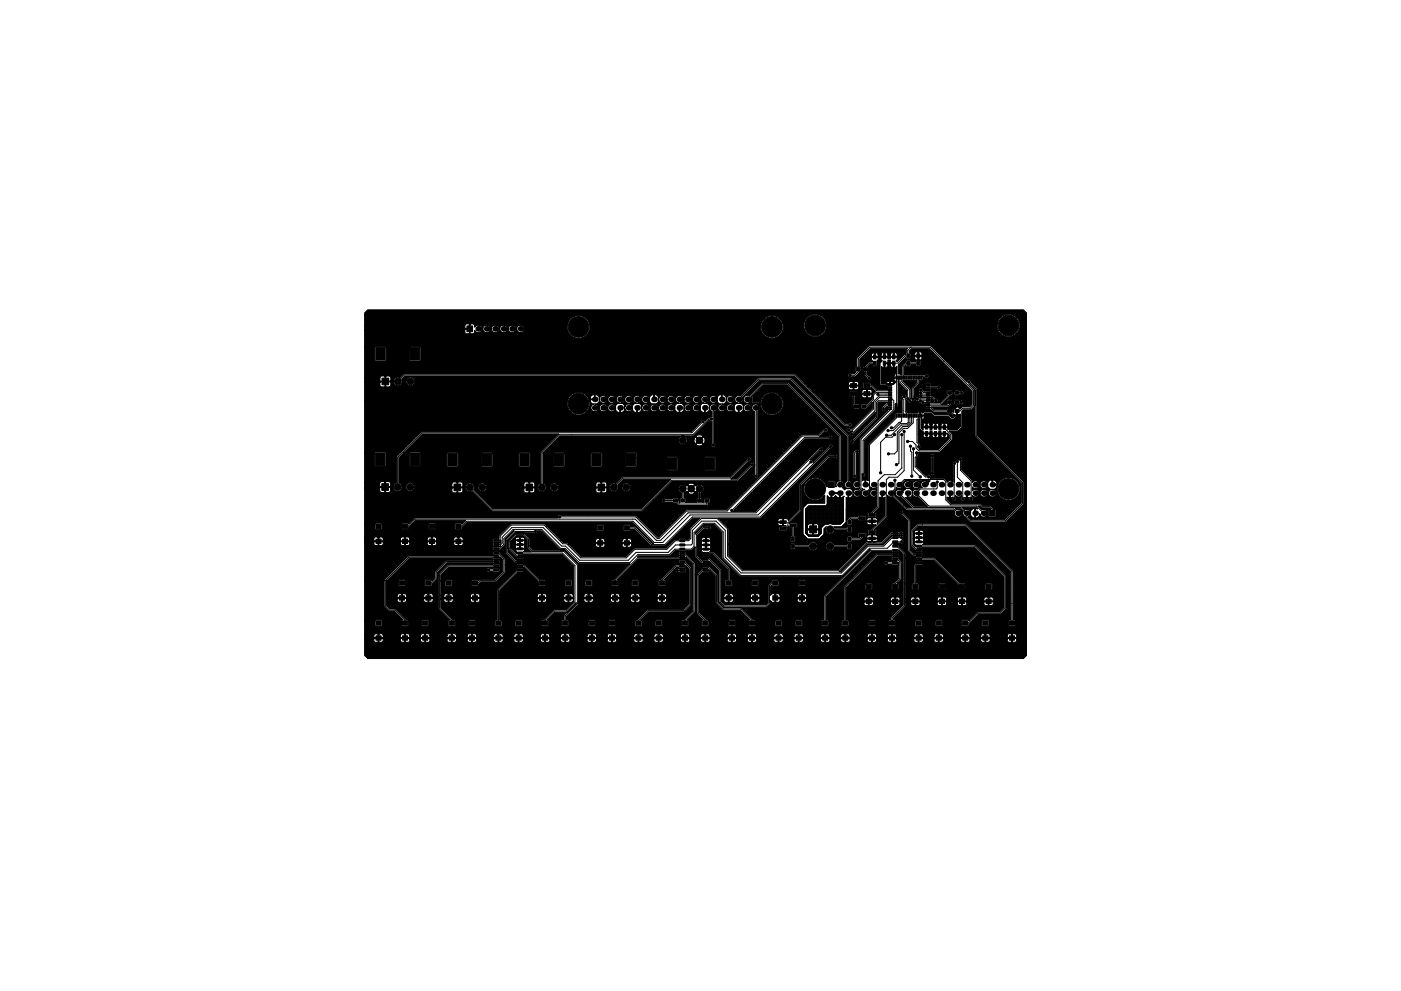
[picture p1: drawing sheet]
<svg xmlns="http://www.w3.org/2000/svg" width="420mm" height="297mm" viewBox="0 0 420 297" stroke-linecap="round" stroke-linejoin="round" font-family="sans-serif">
<g fill="#000" stroke="#000" stroke-width=".3">
<path d="M140 97.7h1.7v1.7h-1.7zM109.3 93.8l1-.9h196.6l.9 .9v102.7l-.9 .9h-196.6l-1-.9v-5h2.8l.3 .9 .8 .1 .2-1.1h.2l.2 1.1 .9-.1 .2-.9h5.2l.2 .9 .9 .1 .2-1.1h.2l.2 1.1 .8-.1 .3-.9h3.2l.3 .9 .8 .1 .2-1.1h.2l.2 1.1 .9-.1 .2-.9h5.2l.2 .9 .9 .1 .2-1.1h.2l.2 1.1 .8-.1 .3-.9h3.2l.3 .9 .8 .1 .2-1.1h.2l.2 1.1 .9-.1 .2-.9h5.2l.2 .9 .9 .1 .2-1.1h.2l.2 1.1 .8-.1 .3-.9h3.2l.3 .9 .8 .1 .2-1.1h.2l.2 1.1 .9-.1 .2-.9h5.2l.2 .9 .9 .1 .2-1.1h.2l.2 1.1 .8-.1 .3-.9h3.2l.3 .9 .8 .1 .2-1.1h.2l.2 1.1 .9-.1 .2-.9h5.2l.2 .9 .9 .1 .2-1.1h.2l.2 1.1 .8-.1 .3-.9h3.2l.3 .9 .8 .1 .2-1.1h.2l.2 1.1 .9-.1 .2-.9h5.2l.2 .9 .9 .1 .2-1.1h.2l.2 1.1 .8-.1 .3-.9h3.2l.3 .9 .8 .1 .2-1.1h.2l.2 1.1 .9-.1 .2-.9h5.2l.2 .9 .9 .1 .2-1.1h.2l.2 1.1 .8-.1 .3-.9h3.2l.3 .9 .8 .1 .2-1.1h.2l.2 1.1 .9-.1 .2-.9h5.2l.2 .9 .9 .1 .2-1.1h.2l.2 1.1 .8-.1 .3-.9h3.2l.3 .9 .8 .1 .2-1.1h.2l.2 1.1 .9-.1 .2-.9h5.2l.2 .9 .9 .1 .2-1.1h.2l.2 1.1 .8-.1 .3-.9h3.2l.3 .9 .8 .1 .2-1.1h.2l.2 1.1 .9-.1 .2-.9h5.2l.2 .9 .9 .1 .2-1.1h.2l.2 1.1 .8-.1 .3-.9h3.2l.3 .9 .8 .1 .2-1.1h.2l.2 1.1 .9-.1 .2-.9h5.2l.2 .9 .9 .1 .2-1.1h.2l.2 1.1 .8-.1 .3-.9h3.2l.3 .9 .8 .1 .2-1.1h.2l.2 1.1 .9-.1 .2-.9h5.2l.2 .9 .9 .1 .2-1.1h.2l.2 1.1 .8-.1 .3-.9h3.2l.3 .9 .8 .1 .2-1.1h.2l.2 1.1 .9-.1 .2-.9h5.2l.2 .9 .9 .1 .2-1.1h.2l.2 1.1 .8-.1 .3-.9h3.2l.3 .9 .8 .1 .2-1.1h.2l.2 1.1 .9-.1 .2-.9h5.2l.1 .7 .4 .3 .8-.1v-1h.2l.2 1.1 .8-.1 .3-.4-.2-.6-2.6 .1h-5.2l-.1-.1-2.7 .1h-3.2l-.2-.1-2.6 .1h-5.2l-.1-.1-2.7 .1h-3.2l-.2-.1-2.6 .1h-5.2l-.1-.1-2.7 .1h-3.2l-.2-.1-2.6 .1h-5.2l-.1-.1-2.7 .1h-3.2l-.2-.1-2.6 .1h-5.2l-.1-.1-2.7 .1h-3.2l-.2-.1-2.6 .1h-5.2l-.1-.1-2.7 .1h-3.2l-.2-.1-2.6 .1h-5.2l-.1-.1-2.7 .1h-3.2l-.2-.1-2.6 .1h-5.2l-.1-.1-2.7 .1h-3.2l-.2-.1-2.6 .1h-5.2l-.1-.1-2.7 .1h-3.2l-.2-.1-2.6 .1h-5.2l-.1-.1-2.7 .1h-3.2l-.2-.1-2.6 .1h-5.2l-.1-.1-47.5 .1v-1h2.8l.2 .6h1.1v-1h.2v1h1.2l.1-.6h5.2l.1 .6h1.2v-1h.2v1h1.1l.2-.6h3.2l.2 .6h1.1v-1h.2v1h1.2l.1-.6h5.2l.1 .6h1.2v-1h.2v1h1.1l.2-.6h3.2l.2 .6h1.1v-1h.2v1h1.2l.1-.6h5.2l.1 .6h1.2v-1h.2v1h1.1l.2-.6h3.2l.2 .6h1.1v-1h.2v1h1.2l.1-.6h5.2l.1 .6h1.2v-1h.2v1h1.1l.2-.6h3.2l.2 .6h1.1v-1h.2v1h1.2l.1-.6h5.2l.1 .6h1.2v-1h.2v1h1.1l.2-.6h3.2l.2 .6h1.1v-1h.2v1h1.2l.1-.6h5.2l.1 .6h1.2v-1h.2v1h1.1l.2-.6h3.2l.2 .6h1.1v-1h.2v1h1.2l.1-.6h5.2l.1 .6h1.2v-1h.2v1h1.1l.2-.6h3.2l.2 .6h1.1v-1h.2v1h1.2l.1-.6h5.2l.1 .6h1.2v-1h.2v1h1.1l.2-.6h3.2l.2 .6h1.1v-1h.2v1h1.2l.1-.6h5.2l.1 .6h1.2v-1h.2v1h1.1l.2-.6h3.2l.2 .6h1.1v-1h.2v1h1.2l.1-.6h5.2l.1 .6h1.2v-1h.2v1h1.1l.2-.6h3.2l.2 .6h1.1v-1h.2v1h1.2l.1-.6h5.2l.1 .6h1.2v-1h.2v1h1.1l.2-.6h3.2l.2 .6h1.1v-1h.2v1h1.2l.1-.6h5.2l.1 .6h1.2v-1h.2v1h1.1l.2-.6h3.2l.2 .6h1.1v-1h.2v1h1.2l.1-.6h5.2l.1 .6h1.2v-1h.2v1h1.1l.2-.6h3.2l.2 .6h1.1v-1h.2v1h1.2l.1-.6h5.2l.1 .6h1.2v-1h.2v1l1.3-.1-.1-.8-.4-.2-.8 .1-1-.1-.5 .5h-5.2l-.5-.5-.8 .1-1-.1-.5 .5h-3.2l-.5-.5-.8 .1-1-.1-.5 .5h-5.2l-.5-.5-.8 .1-1-.1-.5 .5h-3.2l-.5-.5-.8 .1-1-.1-.5 .5h-5.2l-.5-.5-.8 .1-1-.1-.5 .5h-3.2l-.5-.5-.8 .1-1-.1-.5 .5h-5.2l-.5-.5-.8 .1-1-.1-.5 .5h-3.2l-.5-.5-.8 .1-1-.1-.5 .5h-5.2l-.5-.5-.8 .1-1-.1-.5 .5h-3.2l-.5-.5-.8 .1-1-.1-.5 .5h-5.2l-.5-.5-.8 .1-1-.1-.5 .5h-3.2l-.5-.5-.8 .1-1-.1-.5 .5h-5.2l-.5-.5-.8 .1-1-.1-.5 .5h-3.2l-.5-.5-.8 .1-1-.1-.5 .5h-5.2l-.5-.5-.8 .1-1-.1-.5 .5h-3.2l-.5-.5-.8 .1-1-.1-.5 .5h-5.2l-.5-.5-.8 .1-1-.1-.5 .5h-3.2l-.5-.5-.8 .1-1-.1-.5 .5h-5.2l-.5-.5-.8 .1-1-.1-.5 .5h-3.2l-.5-.5-.8 .1-1-.1-.5 .5h-5.2l-.5-.5-.8 .1-1-.1-.5 .5h-3.2l-.5-.5-.8 .1-1-.1-.5 .5h-5.2l-.5-.5-.8 .1-1-.1-.5 .5h-3.2l-.5-.5-.8 .1-1-.1-.5 .5h-5.2l-.5-.5-.8 .1-1-.1-.5 .5h-3.2l-.5-.5-.8 .1-1-.1-.5 .5h-5.2l-.5-.5-.8 .1-1-.1-.5 .5h-2.8v-4.4h3.2l.1 1.5 1.7 .1 .3-.3-.2-1.6h-1.7l-.2 .3h-3.2v-12.1h5.9v7.8l1.5 1.5h1.6l2.5 2.5-.4 .3v1.3l.3 .3 1.8-.1v-1.5h4v1.5h1.9l.2-.2v-1.4l-1.9-.2-.2 .3h-4l-.1-.3h-.6l-3.1-3.1-1.7-.1-1.1-1.1v-2h3.2l.1 .7 .4 .3 .8-.1v-1h.2l.2 1.1 .9-.1 .2-.9h5.2l.2 .9 .9 .1 .2-1.1h.2v1l.8 .1 .4-.3 .1-.7-.2-.1-13.8 .1v-1h3.2l.2 .6h1.1v-1h.2v1h1.2l.1-.6h5.2l.1 .6h1.2v-1h.2v1h1.1l.2-.6-.5-.5-.8 .1-1-.1-.5 .5h-5.2l-.5-.5-.8 .1-1-.1-.5 .5h-3.2l.1-4.4h3.5v1.3l.2 .3 1.8-.1 .1-1.5h5.8l.1 1.5 1.8 .1 .2-.2v-.4l1.6-1.6 .1-1.2h.3v10.1l3.3 3.4-.4 .3v1.3l.3 .3 1.8-.1v-1.5h4v1.3l.2 .3 1.8-.1 .1-1.5h5.8v1.3l.3 .3 1.8-.1v-1.5h4v1.5h2l.1-1.5-.2-.3h-1.7l-.2 .3h-4l-.1-.3h-.6v-6.3h11.3l.1 .7 .4 .3 .8-.1v-1h.2l.2 1.1 .9-.1 .2-.9h5.2l.1 .7 .4 .3 .8-.1v-1h.2l.2 1.1 .8-.1 .3-.4-.2-.6-21.9 .1v-1h11.3l.2 .6h1.1v-1h.2v1h1.2l.1-.6h5.2l.1 .6h1.2v-1h.2v1l1.3-.1-.1-.8-.4-.2-.8 .1-1-.1-.5 .5h-5.2l-.5-.5-.8 .1-1-.1-.5 .5h-11.3v-1.5l5.6-5.6 1.6-.1-.2-1h-1.6l-.3 .1v.5l-5.8 5.8v9.1h-.5l-.2 .3h-5.8l-.3-.3h-1.6l-.2 .3h-4l-.1-.3h-.6l-3.6-3.7v-2.6h.9l.1 .7 .4 .3 .8-.1v-1h.2l.2 1.1 .9-.1 .2-.9h5.2l.2 .9 .9 .1 .2-1.1h.2v1l.8 .1 .4-.3 .1-.7-.2-.1-11.5 .1v-1h.9l.2 .6h1.1v-1h.2v1h1.2l.1-.6h5.2l.1 .6h1.2v-1h.2v1h1.1l.2-.6-.5-.5-.8 .1-1-.1-.5 .5h-5.2l-.5-.5-.8 .1-1-.1-.5 .5h-.9v-4.4h1.3l.1 1.6h1.7l.3-.3-.2-1.6h-1.7l-.2 .3h-1.3v-1.7l1.7-1.7h12l.1 .5 .4 .3 .5-.2 2.7 .1 .3-.2v-.8l-.3-.1-2.7 .1-.5-.2-.5 .5h-12l.8-.8h13.1l.3 .3h1.5l.3-.2v-.8l-1.8-.2-.3 .2h-13.3l-3 3.1h-.3v-.7l2.9-2.9h13.7l.3 .2h1.5l.3-.3-.1-.8-15.8 .1-3.4 3.3-.1 2-1 .9-.2-.3h-1.6l-.3 .3h-5.8l-.3-.3h-1.6l-.2 .3h-3.5l6.7-6.7h25.1l.3 .2h1.5l.3-.1v-.6l.9 .8v3.6l-2.4 2.4h-4.3l-.6 .4-.2-.3h-1.7l-.2 .3 .1 1.5 1.9 .1 .1-.6 .8-.7h4.4l2.8-2.8v-2.3h3.4v.7l.3 .2h1.5l.4-.3 4.4 4.4 .1 1.4 1.9-.1 .1-1.5h5.8l.1 1.5 1.8 .1 .2-.3v-1.4l-1.8-.2-.3 .3h-5.8l-.3-.3h-1.3l-4.6-4.6-.7-.2h-1.5l-.3 .3h-3.4v-1.8l-1.6-1.6-.1-.6-1.7-.1-.3 .3 .1 .8 1.6 .2h-1.4l-.3 .2h-25.4l-7.2 7.3h-5.9v-11.5h2.8l.1 .7 .4 .3 .8-.1v-1h.2l.2 1.1 .9-.1 .2-.9h5.2l.2 .9 .9 .1 .2-1.1h.2l.2 1.1 .8-.1 .3-.9h5.2l.1 .7 .4 .3 .8-.1v-1h.2l.2 1.1 .9-.1 .2-.9h5.2l.1 .7 .4 .3 .8-.1v-1h.2l.2 1.1 .8-.1 .3-.4-.2-.6-29.4 .1v-1h2.8l.2 .6h1.1v-1h.2v1h1.2l.1-.6h5.2l.1 .6h1.2v-1h.2v1h1.1l.2-.6h5.2l.2 .6h1.1v-1h.2v1h1.2l.1-.6h5.2l.1 .6h1.2v-1h.2v1l1.3-.1-.1-.8-.4-.2-.8 .1-1-.1-.5 .5h-5.2l-.5-.5-.8 .1-1-.1-.5 .5h-5.2l-.5-.5-.8 .1-1-.1-.5 .5h-5.2l-.5-.5-.8 .1-1-.1-.5 .5h-2.8v-4.4h3.2v1.3l.2 .3 1.8-.1 .1-1.5h5.8v1.3l.3 .3 1.7-.1 .1-.5 1.1-1h4.9v1.5l1.8 .1 .3-.3-.2-1.6h-1.7l-.2 .3h-4.9l1.1-1.1h15l-1.2 1.1-.2-.3-1.9 .2 .1 1.6 1.8 .1 .2-.2v-.4l1.5-1.5h49.7l6.3 6.3h-.4l-5-5h-1.6v-.4l-.2-.2h-1.7l-.2 .3 .1 1.5 1.8 .1 .2-.2v-.4h1.3l5 5h4.1l8.4-8.3h2.1l-3.1 3.1v2.9l-.4 .4-2.5-.2-.3 .2h-1.2l-2.6 2.6h-9.5l-2.6 2.6h-13.4l-3.8-3.9h8.1l.1 .7 .4 .3 .8-.1v-1h.2l.2 1.1 .9-.1 .2-.9h5.2l.2 .9 .9 .1 .2-1.1h.2v1l.8 .1 .5-.5-.2-.6-18.7 .1-.4-.4h-1.2l-.7-.6h10.4l.2 .6h1.1v-1h.2v1h1.2l.1-.6h5.2l.1 .6h1.2v-1h.2v1h1.1l.2-.6-.5-.5-.8 .1-1-.1-.5 .5h-5.2l-.5-.5-.8 .1-1-.1-.5 .5h-10.4l-4.3-4.4h15.1v1.5l1.8 .1 .3-.3-.2-1.6h-1.7l-.2 .3h-15.1l-.7-.6-10.1 .1-3.3 3.3-.1 1h-1.6l-.3 .2v.8l.3 .1h1.6l.6-.5v.7l-.3 .2-.4-.3-1.7 .1-.1 .8 .2 .3h1.6l.6-.2-.4 .4h-1.9l-.1 .8 .2 .3 1.8-.1 1.6-1.7 .1-1.7 2.5-2.5h.2l-2.6 2.6v3.9l2.9 3 .7 .3h1.6l.2-1-1.8-.2-.4 .3-2.5-2.5v-3.3l.1 2.2 2.5 2.6 .2 .6 1.8-.1v-1l-1.6-.1h1.4l.3-.3h11.5l3.6 3.6v10.7l-2.4 2.4-3.7 .1-2.9 2.9-.6 .1-.1 1.5 .3 .3 1.8-.1v-1.5l-.4-.3 2.3-2.3h3.6l2.8-2.9-3.6 3.9v1.3h-.6l-.1 .3 .1 1.5h1.9l.1-1.5h5.8v1.3l.3 .3 1.8-.1v-1.5h4v1.3l.2 .3 1.8-.1 .1-1.5h5.8v1.3l.3 .3 1.8-.1v-1.5h4v1.5h1.9l.2-.2-.2-1.6h-1.7l-.2 .3h-4l-.4-.3 2.4-2.4h10.7l2.2-2.1v-10.9l-1.7-1.9-.2-.6h-1.8v1l1.6 .2h-1.4l-.3 .2-1.1 .1-4.4 4.4-.6 .1-.1 1.6 .3 .2 1.8-.1v-1.5l-.4-.3 3-3h.4v.3a.86 .86 0 0 0 1.2 .4h1.8l.1-1-.2-.1-1.9 .1-.6-.2-.4 .5h-.4l.8-.8 2.6 .2 .2-.7 1 1v10.5l-1.7 1.7h-10.7l-3.2 3.1h-.5l-.2 .3h-5.8l-.3-.3h-1.6l-.2 .3h-4l-.2-.3h-1.6l-.3 .3h-5.8l-.2-.3h-.5v-1.1l3.5-3.5 .1-1.7h1.6l.1 .7 .4 .3 .8-.1v-1h.2l.2 1.1 .9-.1 .2-.9h5.2l.2 .9 .9 .1 .2-1.1h.2l.2 1.1 .8-.1 .3-.9h3.2l.3 .9 .8 .1 .2-1.1h.2l.2 1.1 .9-.1 .2-.9h5.2l.1 .7 .4 .3 .8-.1v-1h.2l.2 1.1 .8-.1 .3-.4-.2-.6-26.2 .1v-1h1.6l.2 .6h1.1v-1h.2v1h1.2l.1-.6h5.2l.1 .6h1.2v-1h.2v1h1.1l.2-.6h3.2l.2 .6h1.1v-1h.2v1h1.2l.1-.6h5.2l.1 .6h1.2v-1h.2v1h1.1l.2-.6-.5-.5-.8 .1-1-.1-.5 .5h-5.2l-.5-.5-.8 .1-1-.1-.5 .5h-3.2l-.5-.5-.8 .1-1-.1-.5 .5h-5.2l-.5-.5-.8 .1-1-.1-.5 .5h-1.6v-4.4h2v1.5l1.8 .1 .3-.3v-1.4l-1.9-.2-.2 .3h-2v-4.9l-4.1-4.2-9.5-.1-1-1-.1-2.4-1.7-1.7h-2.5l-2.3 2.4 2.3-2.5h5.5a.63 .63 0 0 0 .8 .2 .63 .63 0 0 0 .3-.8h1.2l5.5 5.6 1.5 .1 4.2 4.1h15.4l-4.9 4.9-.6 .1-.1 1.5 .3 .3 1.8-.1v-1.5h4v1.5h2l.1-1.5-.2-.3h-1.7l-.2 .3h-4l-.4-.3 6.3-6.3h12.2l.3 .2h1.5l.2-.1 .1-.6 2 2v14.2l-2.6 2.6-.6 .1-.1 1.5 .2 .2h1.9v-1.5l-.4-.3 2.3-2.3v-11.2h.7v11.5l1.8 2-.4 .3v1.5h2l.1-1.5h5.8l.1 1.5 1.8 .1 .2-.2v-1.4l-.1-.3h-1.7l-.3 .3h-5.8l-.2-.3h-.5l-2.1-2.1v-11.3l1-1 1.8 .1 .2-.7 1.7 1.7 .1 8.2 2.2 2.2h5.2l2.9 2.9-.4 .3 .1 1.5h1.9l.1-1.5h5.8v1.3l.3 .3 1.8-.1v-1.5h4v1.5h2l.1-1.5-.2-.3h-1.7l-.2 .3h-4l-.2-.3h-1.6l-.3 .3h-5.8l-.2-.3h-.5l-3.6-3.6h-5.2l-1.9-1.9-.1-8.2-2.3-2.3-.1-.6-1.7-.1-.3 .3 .1 .8 1.6 .2h-1.5l-1.8 1.9h-.7v-3.6l-2.7-2.7-.2-.7-1.8 .1v1l1.6 .2h-1.4l-.3 .2h-12.4l.2-.2h9.3l1.8-1.6h1.1l.3 .2 3.4-.2 1.2-1.1 .1 3.1 1.6 1.7 .7 .3h1.7l.2-.8 2.8 2.9v9.4l1.4 1.5h12.8l1.3-1.1v-.9l.5 .5 .8-.1v-1h.2l.2 1.1 .9-.1 .2-.9h5.2l.2 .9 .9 .1 .2-1.1h.2l.2 1.1h.6l.4-.3-.1-.8-2.6 .1-6.7-.1v-1.3h.2v1h1.2l.1-.6h5.2l.1 .6h1.2v-1h.2v1h1.1l.2-.6-.5-.5-.8 .1-1-.1-.5 .5h-5.2l-.5-.5-.8 .1-1-.1-.5 .4v-2.7l.4-.3 .2 .3h1.7l.2-1.6h5.8l.1 1.5 1.8 .1 .2-.3-.1-1.6h-1.7l-.3 .3h-5.8l-.3-.3h-1.6l-.2 .2v.4l-1.1 1v5.2l-.7 .7h-12.4l-.9-.9v-.9h.7l.1 .7 .4 .3 .8-.1v-1h.2l.2 1.1 .9-.1 .2-.9h5.2l.2 .9 .9 .1 .2-1.1h.2v1l.8 .1 .4-.3 .1-.7-.2-.1-11.3 .1v-1h.7l.2 .6h1.1v-1h.2v1h1.2l.1-.6h5.2l.1 .6h1.2v-1h.2v1h1.1l.2-.6-.5-.5-.8 .1-1-.1-.5 .5h-5.2l-.5-.5-.8 .1-1-.1-.5 .5h-.7l-.1-7.7-3.5-3.6-.2-.6h-1.8v1l1.6 .2h-1.4l-.4 .3-1.4-1.5v-1.7h1.1l.4 .6 .2 .9 2.9-.2 4.4 4.3v3.3h-.6l-.1 .3 .1 1.6 1.9-.1 .1-1.5h5.8l.1 1.5 1.8 .1 .2-.3v-1.4l-1.8-.2-.3 .3h-5.8l-.2-.3h-.5v-3.5l-4.6-4.7-1.5-.1 .3-.5-.1-.3-3.8 .2v-1.3h1.1l.2 .9h1.1v-1h.3v1l1.2-.2-.1-.8-3.8 .1v-1.3h1.1l.2 .9h1.1v-1h.3v1l1.2-.2-.1-.8-3.8 .1v-.7l2.4 .3v-.6h.3v.6l1.2-.1-.1-.4-.4-.3-.7 .2-1-.2-.6 .5h-1.1v-1.2l1.9-1.9 1.2 .2a.63 .63 0 0 0 .9-.2 .63 .63 0 0 0-.2-.9 .63 .63 0 0 0-.9 .2h-1.3l-2.3 2.3v-.3l2.6-2.6h3.1l2.3 2.4 .1 7.8 5.5 5.4h30.6l8.3-8.1-13.9 13.9v7.2l-.7 .2v1.4l.2 .2h1.9v-1.5h4v1.3l.2 .3 1.8-.1 .1-1.5h5.8l.1 1.5h2v-1.5l-.1-.3h-1.7l-.3 .3h-5.8l-.2-.3h-.5v-5.3h5.2l.1 .7 .4 .3 .8-.1v-1h.2l.2 1.1 .9-.1 .2-.9h5.2l.2 .9 .9 .1 .2-1.1h.2l.2 1.1h.6l.4-.3-.1-.8-15.8 .1v-1h5.2l.2 .6h1.1v-1h.2v1h1.2l.1-.6h5.2l.1 .6h1.2v-1h.2v1l1.3-.1-.1-.8-.4-.2-.8 .1-1-.1-.5 .5h-5.2l-.5-.5-.8 .1-1-.1-.5 .5h-5.2v-3.4l1-1h4.6l.1 1.6h1.7l.3-.2v-1.4l-.2-.3h-1.7l-.2 .3h-4.6l6.4-6.5h3.9l.1 .5 .6 .3 .3-.2 3.1 .1 .2-.7v4.8l-1.4 1.4h-.5l-.2 .3 .1 1.5 1.8 .1 .2-.2v-1.5l-.4-.2 1.2-1.3v-5l-.8-.9-.1-.6-1.7-.1-.2 .2 .1 1 1.5 .1-2.9 .1-.5-.2-.5 .5h-3.9l2.1-2h4.1l.2 .2h1.5l.3-.2v-.8l-1.8-.2-.2 .3h-4.4l-9.9 9.9v10h-.6l-.1 .3h-4l-.1-.3h-.6v-7l13.6-13.5h6.1l.2 .2h1.5l.3-.1v-.6l1.4 1.3v15.2l-3.6 3.6-.1 .9-.7 .1v1.5l.1 .2h1.9l.1-1.5h5.8v1.3l.3 .3 1.8-.1v-1.5h4v1.5l1.8 .1 .3-.2v-1.4l-.3-.3h-1.6l-.2 .3h-4l-.2-.3h-1.6l-.3 .3h-5.8l-.2-.3h-.5v-.5l3.6-3.6 .1-1.2h1.5l.1 .7 .4 .3 .8-.1v-1h.2l.2 1.1 .9-.1 .2-.9h5.2l.2 .9 .9 .1 .2-1.1h.2l.2 1.1 .8-.1 .3-.9h3.2l.3 .9 .8 .1 .2-1.1h.2l.2 1.1 .9-.1 .2-.9h5.2l.2 .9 .9 .1 .2-1.1h.2l.2 1.1h.6l.4-.3-.1-.8-26.1 .1v-1h1.5l.2 .6h1.1v-1h.2v1h1.2l.1-.6h5.2l.1 .6h1.2v-1h.2v1h1.1l.2-.6h3.2l.2 .6h1.1v-1h.2v1h1.2l.1-.6h5.2l.1 .6h1.2v-1h.2v1l1.3-.1-.1-.8-.4-.2-.8 .1-1-.1-.5 .5h-5.2l-.5-.5-.8 .1-1-.1-.5 .5h-3.2l-.5-.5-.8 .1-1-.1-.5 .5h-5.2l-.5-.5-.8 .1-1-.1-.5 .5h-1.5v-4.4h1.9v1.3l.2 .3 1.8-.1 .1-1.5h5.8l.2 1.6h1.7l.2-.3v-1.3l-.2-.3h-1.6l-.3 .3h-5.8l-.2-.3h-.5v-5.3l1.6-.2 .1-.8-.3-.3h-1.6l-.5 1v5.6h-.6l-.1 .3h-1.9v-7.9h2.9l.1 .7 .2 .2h1.5l.3-.2h3.4l7.5 7.4 .1 1.4 1.9-.1 .1-1.5h5.8l.1 1.5 1.8 .1 .2-.3v-1.3l-.2-.3h-1.6l-.3 .3h-5.8l-.3-.3h-1.3l-7.7-7.6-5.5-.3-.3 .3h-2.9v-1.3l-2.1-2.1-.1-.6-1.5-.1 2-.3a.63 .63 0 0 0 1.1-.1 .63 .63 0 0 0-.5-.9 .63 .63 0 0 0 .4-1 .63 .63 0 0 0-1 0l-.7-.2h-1.6l-2.7 2.7-4.7 .1-8 8h-.4l8.2-8.2h4.5l3-3 .2 .3h1.5l.3-.3 .5 .2a.63 .63 0 0 0 .9-.2 .63 .63 0 0 0-.2-.8 .63 .63 0 0 0-.9 .1l-.6-.2h-1.5l-.5 .2-3 3h-4.5l-8.3 8.2h-28.6l-4.3-4.2v-3.4h18.5v1.2l.3 .3h1l.2-.5h4.1a1.35 1.35 0 0 0 1.6 1 1.35 1.35 0 0 0 1-1.6h2.4v.5a1.35 1.35 0 0 0 1.3 1.1 1.35 1.35 0 0 0 1.3-1h3.8l.2 .5h1l.3-.2v-1.3l-.2-.2h-1l-.3 .5h-3.8l-.1-.4a1.36 1.36 0 0 0-1.4-.6 1.36 1.36 0 0 0-1.1 1.1h-2.4l-.2-.5a1.34 1.34 0 0 0-1.3-.6 1.34 1.34 0 0 0-1.1 1h-4.1v-.4l-.3-.2-1 .1-.2 .2h-18.5v-4.6l-.3-.5h15.4l.2 1.1h2l.3-.2v-.7l.5-.5 .2 .4h.6v2.5l-.4 .2v1.4l1.3 .2 .2-1.5-.4-.3v-2.5h.9l.1-1.2-.3-.1h-2.1l3.7-3.8v-7.6l8.3-8.2h1.3a.63 .63 0 0 0 .9 .1 .63 .63 0 0 0 0-1 .63 .63 0 0 0-.9 .2l-1.7 .1-8.5 8.4-.1 7.7-3.3 3.3-.5-.5-.9 .1v1.8l.8 .1-.2 .2h-1.7l-.3 .3h-15.4l-1.3-1.2h16.4l.2 .6 1.1 .1 .1-.9-17.8 .2-.8-.8h17.2l.1 .4h1.3v-.8l-.9-.1-.5 .5h-17.2l-.6-.7h12.6l21-20.9a.63 .63 0 0 0 .7-.6 .63 .63 0 0 0-.7-.7 .63 .63 0 0 0-.5 .8l-4.8 4.7-.1-.5-.7-.2 2.9-2.9 .1 .2a.66 .66 0 0 0 .9-.3 .66 .66 0 0 0-.3-.9 .66 .66 0 0 0-.9 .3l-19.2 19.1h-6.5l.1-.5 21.3-21.4 7.3 .2a.63 .63 0 0 0 .9-.2 .63 .63 0 0 0-.2-.9 .63 .63 0 0 0-.9 .2h-2.7l1.5-1.5a.67 .67 0 0 0 .9-.2 .67 .67 0 0 0-.3-.9 .67 .67 0 0 0-.9 .4l-1.7 1.7-5 .1-22.4 22.4h-12.1l-8.3 8.2h-.2l-6.6-6.4h-22.4l-.6-.3-.4 .3-.1 .7-42.7-.1-2 1.9-.2-.3h-1.6l-.3 .3h-5.8l-.3-.3h-1.6l-.2 .3h-3.2v-10.8h4.6v.8l.2 .4 1.1 .1 .2-1.5h.2l.2 1.5h.8l.5-.5-.1-1-7.7 .2v-1.4h4.6l.1 1h1.4v-1.4h.2v1.4l2.4-.2v.5a1.3 1.3 0 0 0 1.5 1.1 1.3 1.3 0 0 0 1-1.6h1.2v.5a1.29 1.29 0 0 0 1.2 1.1 1.29 1.29 0 0 0 1.3-.9h11.3l.1 1 .4 .3h.9l.1-1.5h.3l.1 1.5h.9l.5-.5-.2-1-14.4 .2a1.21 1.21 0 0 0-.4-1.4h11.7l.2 1h1.3v-1.4h.3v1.4l2.3-.2a1.29 1.29 0 0 0 .5 1.3 1.29 1.29 0 0 0 1.4 .1l6.2 6.1h44.7l3.5-3.4h2.5l.1 .5 .4 .2 .6-.1h2.2l.2 .2 1 .1 .9 .7h8.3l.4-.7 .4-.2v-1.1l-1.6-.1-.1 1.3h-.5v-1.2l-.6-.1v-1.7a1.29 1.29 0 0 0 .8-2 1.29 1.29 0 0 0-2.2 0l-.3-.2-.9 1 .9 1 .3-.2 .7 .4v1.7l-.4 .1v1.2h-3.4l.1-1.2-.6-.2v-1.6l1.2-.1 .1 .3a1.26 1.26 0 0 0 1.9-.3l-1-.9-1 .9h-1l.5-.3 .3 .2 1-1-1-1-.3 .2-.5-.4h1l1 1 1-1a1.17 1.17 0 0 0-2 0l-1.3-.1a1.3 1.3 0 0 0-1.5 1 1.3 1.3 0 0 0 .9 1.5v1.6l-.5 .2 .1 1.1-.5-.4v-.7l-.3-.2h-1.3l-.2 .3h-2.2l-.6-.2-.5 .5h-2.5l5.6-5.6h19.5l4.6-4.4h.2a.63 .63 0 0 0 .5-.7 .63 .63 0 0 0-.7-.5 .63 .63 0 0 0-.5 .7l-4.2 4.2h-1.7l5.4-5.3a.63 .63 0 0 0 .7-.6 .63 .63 0 0 0-.7-.7 .63 .63 0 0 0-.5 .7l-5.2 5.2h-32l-2.2 2.1a1.3 1.3 0 0 0-1.9 .8 1.3 1.3 0 0 0 1.3 1.6 1.3 1.3 0 0 0 1.3-1.6h1.2v.5a1.3 1.3 0 0 0 2 .9 1.3 1.3 0 0 0 0-2.2 1.3 1.3 0 0 0-2 .8h-1.2l-.2-.3 1.8-1.9h14.2l-9 9h-44.3l-5.9-5.9 .2-.9h1.2a1.3 1.3 0 0 0 1 1.6 1.3 1.3 0 0 0 1.5-1h11.2l.1 1 .4 .3h.9l.1-1.5h.3l.1 1.5h.9l.5-.5-.2-1-14.3 .2a1.25 1.25 0 0 0-.6-1.4h11.8l.2 1h1.3v-1.4h.3v1.4l1.5-.2v-.8l-.5-.5-1 .1-1.3-.1-.5 .5h-11.8a1.28 1.28 0 0 0-1.9 .8h-1.2l-.2-.4a1.3 1.3 0 0 0-1.3-.6 1.3 1.3 0 0 0-1.1 1h-.8v-.8l-.5-.5-1 .1-1.3-.1-.5 .5-11.8-.1a1.3 1.3 0 0 0-2 .8h-1.2l-.2-.4-.7-.6v-7.5l1.5-1.4h1.7v3.8l.3 .2h3v-3.9h7.9v3.8l.3 .2h3l.1-4h7v3.8l.3 .2h3l.1-4h7.8l.1 4h3l.3-.1v-3.9l-.3-.3h-2.8l-.3 .3h-7.8l-.3-.3h-2.8l-.3 .3h-7l-.3-.3h-2.8l-.3 .3h-7.9l-.3-.4h-2.7l-.3 .3h-1.7l5.6-5.7h40.8l-5.3 5.4-.1 9.3a1.3 1.3 0 0 0-.8 1.6 1.3 1.3 0 0 0 1.5 1 1.3 1.3 0 0 0 1-1.6h1.2v.5a1.3 1.3 0 0 0 1.2 1.1 1.3 1.3 0 0 0 1.3-1h11.2l.1 1 .4 .3h.9l.1-1.5h.3l.1 1.5h.9l.5-.5-.2-1-14.3 .2a1.25 1.25 0 0 0-.6-1.4h11.8l.2 1h1.3v-1.4h.3v1.4l1.5-.2v-.8l-.5-.5-1 .1-1.3-.1-.5 .5h-11.8a1.28 1.28 0 0 0-1.9 .8h-1.2l-.2-.4-.7-.6v-8.9h3.1v3.8l.3 .2h3l.1-4h7.8v3.8l.3 .2h3l.1-4h7v3.8l.3 .2h3l.1-2.7h8.9l.1 3.8 3 .1 .3-.3v-3.6h8l.1 3.8h3.2l.1-3.8-.3-.3h-2.8l-.3 .3h-8l-.3-.3h-2.8l-.3 .3h-8.9v-1.3l-.3-.3h-2.8l-.3 .3h-7l-.3-.3h-2.8l-.3 .3h-7.8l-.3-.3-6.2 .3 4-4.2h36.6v.5a1.28 1.28 0 0 0 1.8 .9h3.5l.1 .3a1.26 1.26 0 0 0 1.9-.3l-1-.9-1 .9h-3.5l.6-.4 .2-1h2l.1 .7 .4 .6 1-1h.4l.9 1 .3-.1a1.26 1.26 0 0 0-.3-1.9l-.9 1h-.4l-1-1-.2 .1-.3 .6h-2l-.8-.9h3.5l1 1 1-1a1.17 1.17 0 0 0-2 0l-3.8-.1a1.3 1.3 0 0 0-1.5 1h-36.6l1.1-1.1 39.8 .1 5-4.7 .8 .2v6.7l-.2 .2a.63 .63 0 0 0 .2 .9 .63 .63 0 0 0 .9-.2 .63 .63 0 0 0-.2-.9l.1-9.6a1.17 1.17 0 0 0 .2-2 1.17 1.17 0 0 0-1.9 .8 .99 .99 0 0 0-1.2-1.2l.7-.4 .3-.8h.3a1.19 1.19 0 0 0 1.1 1.1 1.19 1.19 0 0 0 1.2-1 .99 .99 0 0 0 1.2 1.2 1.17 1.17 0 0 0-1 1.2 1.17 1.17 0 0 0 1.1 1.2 1.17 1.17 0 0 0 1.2-1.2h.2l.1 .5a1.21 1.21 0 0 0 1.3 .7 1.21 1.21 0 0 0 1-1 .99 .99 0 0 0 1.2 1.2v-1.5h.3v1.5l.2 .1a1.12 1.12 0 0 0 1-1.3 1.19 1.19 0 0 0 1.2 1 1.19 1.19 0 0 0 1.1-1.2h.3l.3 .9 .6 .3v18.9a.63 .63 0 0 0 0 .9 .63 .63 0 0 0 .9 0 .63 .63 0 0 0 0-.9v-19.1l.1-.1a1.15 1.15 0 0 0-.3-1.9 1.15 1.15 0 0 0-1.6 1h-.3l-.1-.4a1.21 1.21 0 0 0-1.2-.7 1.21 1.21 0 0 0-1 1 .99 .99 0 0 0-1.2-1.2l.3-.1a1.13 1.13 0 0 0 .6-1.6l5.2-5.2h9.3l17 17v13.2a1.19 1.19 0 0 0-.8 1.2 1.19 1.19 0 0 0 1 1.1l-.2-.1-.8 .4-.7-.7a1.4 1.4 0 0 0-.4-2.1v-13.5l-15.7-15.8-7.8-.1-4.2 4a1.15 1.15 0 0 0-1.6 1 1.15 1.15 0 0 0 1.4 1.2 1.15 1.15 0 0 0 .8-1.6l.4-.4v1.8l.2 .2h1.9l.2-.5h.3a3.4 3.4 0 0 0 4.1 4.1 3.4 3.4 0 0 0 2.2-5.3 3.4 3.4 0 0 0-5.8 0l-.5 1.2h-.3l-.1-1.6-2-.1 3.3-3.3h7.1l15.4 15.5v13.3a1.37 1.37 0 0 0-.6 1.8h-.4l-.1-1.7-1.9-.1-.3 .3v1.5h-.4a3.4 3.4 0 0 0-4.9-2.4 3.4 3.4 0 0 0-1 5.3 3.4 3.4 0 0 0 5.4-.3v2.3l-5.1 .1-1.3 1.3v7.7l1.1 1.4 .5 .2h2.9l.9-.6h7.7v1.3l.3 .2h1l.2-.5h2.5l.4-.2h1.5l.1 .4 .5 .3h.7l.2-.9h.3l.1 .9h.8l.5-.5-.1-.4-4.6 .2 .5-.6h.7l.2-.2 .3 .4h1.3v-.8h.3v.8l1.4-.2-.1-.5-.4-.2-.9 .1-1.2-.1-.7 .5-.1-1-.2-.1h-2.1l-.1 1.1 .5 .3h-2.3l-.3-.5h-1l-.2 .2h-7.7l.7-.8 .1-1.6 .7-.6a1.35 1.35 0 0 0 .6 2 1.35 1.35 0 0 0 1.8-.9h3.8l.2 .5h1.2l.1-1.4-.2-.3h-1.1l-.2 .5h-3.8l-.2-.4h2.1l.4-.2 1.2-1.2v-.6h.3v1.3l.3 .1h1.1l.1-.8h4.4l.1 .5 .5 .3 .9-.2v-.7l-5.9 .1-.1-.9h1.9l.3 .4h1.9l.4-.3 .2 .4h1.3v-.7h.3v.7l1.4-.1-.1-.5-.4-.3-.9 .2-1.2-.2-.7 .5-.1-.9-.2-.2h-1.9l-.3 .3-2.3 .1-1 .9h-.3v-6.8h.6v-1.4h.3l-.1 1.4 .3 .2a1.12 1.12 0 0 0 .9-1.4 1.17 1.17 0 0 0 1.5 1 1.17 1.17 0 0 0 .8-1.6l.6-.9 .5 .3 .3-.1a1.19 1.19 0 0 0-1 1.5 1.19 1.19 0 0 0 1.6 .8 1.19 1.19 0 0 0 .6-1.7l.5-.5v-.8l.5 .4 .5 .1 .9-.5v1.3a1.14 1.14 0 0 0-1.7-.2 1.14 1.14 0 0 0 0 1.7 1.14 1.14 0 0 0 1.7-.3v3.4l-1.8 1.9h-.8l-.1 1.2 .3 .1h1.9l.2-.1v-1.1l-.5-.1 1.5-1.6v-3.1l.5 .3 .3-.2v-1.4h.2v1.4l.2 .2 .6-.3v5.5l-2.4 2.4-.1-.5h-1.3l.1 .9 .9-.1-1.5 1.6-.8 .1-.1 1 .2 .3 2.2-.1v-1.1l-.5-.2 3.9-3.9 .1-1.4h3.5l.1 .5 .6 .3 1.9 1.8v8.9l1.4 1.6h.9l.2 .2h1.6l.2-.9-.3-.3-2.3 .3-1-1v-5.8l.1 4.3 1.4 1.5 .2 .6h1.8v-1l-1.5-.2h1.3l.3-.3h15.6l8.9 9v9.1l-1.3 1.4h-6.6l-2.7 2.6-.2-.3h-1.6l-.3 .3v1.3l.3 .3 1.7-.1 .1-.5 1.1-1h2.9v1.5h1.9l.2-.2-.2-1.6h-1.7l-.2 .3h-2.9l1.9-1.9h6.5l1.8-1.7v-9.9l-9.3-9.2-15.9-.1 .4-.5-.2-.3h-2.4l-.2 .3 .4 .5-.1 .6-.7-.8v-1.7h.4l.2 .9h1.1v-1h.2v1l1.3-.2-.2-.8-3 .1v-1.2h.4l.2 .8h1.1v-1h.2v1l1.3-.1-.2-.9-3 .2v-.7h.4l.2 .3h1.1v-.7h.2v.7l1.3-.2-.1-.4-.4-.3-.8 .2-1-.2-.5 .6h-.4l1.6-1.8h14l13.7 13.7v14.4l-.7 .2v1.4l.3 .3 1.8-.1v-1.6l-.7-.2-.1-14.8-14-14h-14.4l-2.3 2.1v-3.2l-2.1-2.2a.63 .63 0 0 0-.5-.7 .63 .63 0 0 0-.7 .5h-3.5v-5.1l.5 .5 .9-.1 4.1 4.1h14.2l.4 .5a1.15 1.15 0 0 0 .9 1.6 1.15 1.15 0 0 0 1.3-1.3 1.15 1.15 0 0 0-1.6-.9l-.4-.3h1.5l.9 .9a1.45 1.45 0 0 0 .7 1.6l1.4 1.5h10.6l5.4-5.6-.1-6.6-13.7-13.7v-13.9l-2-2.1a.63 .63 0 0 0-.6-.8 .63 .63 0 0 0-.7 .7l-11-10.9-18.2 .1-3.7 3.6v2.6l-.5 .3v1l.3 .2-.7 .7-.8-.1a.63 .63 0 0 0-.9 .1 .63 .63 0 0 0 .1 .9 .63 .63 0 0 0 .9-.1l1.2-.1 1.2-1.4 .5-.2v-1h.4v1l.5 .2 .1 1 .7 .8a.63 .63 0 0 0 .6 .8 .63 .63 0 0 0 .7-.7 .63 .63 0 0 0-.8-.6l-.6-.6v-.7l.6-.3v-1l-.3-.2 .7-.7h.8l.1 .5h1.1l.1-1.5 .2-.3 .1-.6-1.8-.2-.2 .6 .4 .5v.3l-1.1 .1-1.3 1.3-1 .3-.5-.3v-2.2l1.5-1.4h2l.2 .6h.7v-1h.3v1h.7l.1-.7h.9l.2 .6h.7v-.9h.3v.9h.7l.2-.6h.7l.2 .6h.7v-.9h.3v.9l.9-.1-.1-.7-.4-.3-.4 .2-.7-.2-.5 .5h-.7l-.5-.5-.4 .2-.6-.2-.6 .5h-.9l-.5-.4-.3 .1-.7-.1-.5 .5h-2l1.7-1.8h11.2l-.4 .4-.1 1.3-.5 .2-2.1 2-.4-.3 .4-.4-.2-.6h-1.7l-.2 .5h-.7l-.2-.5-1.9 .1 .1 .7 .3 .2-.7 .8v6.3l.4 .4h1.8l.1 1.2h-3.2l-1.5-1.5-.3-.1-.2-.5-2.1 .1v1.6l2 .1 .3-.5 1.3 1.3-.9 1v1.3l-1.7 1.6h-1.6l-.1 1.2 1.6 .1 1.8-2v1.9l-6.1 6.1-.6-.1a.63 .63 0 0 0-.9 .1 .63 .63 0 0 0 .2 .9 .63 .63 0 0 0 .9-.2h.7l-.4 .4a.63 .63 0 0 0-.7 .6 .63 .63 0 0 0 .7 .6 .63 .63 0 0 0 .5-.7l6.6-6.6v1.4l-6.8 6.9a.63 .63 0 0 0-.8 .5 .63 .63 0 0 0 .7 .7 .63 .63 0 0 0 .6-.7l7-7.1v-4.4l.4-.3 3.5 .1v.1l-1.1-.1-1.4 1.6a.64 .64 0 0 0-.1 .9 .64 .64 0 0 0 .9 .1 .64 .64 0 0 0 .1-.9l.6-.6 .2 1.3-8.4 8.5v13.1a1.14 1.14 0 0 0-1.7-.2 1.14 1.14 0 0 0 0 1.7 1.14 1.14 0 0 0 1.7-.1v.4l-.4 .4a1.21 1.21 0 0 0-1.8 .9 .99 .99 0 0 0-1.2-1.2 1.2 1.2 0 0 0 1-1.1 1.2 1.2 0 0 0-.7-1.2v-1.6h.9a.63 .63 0 0 0 .8 .8 .63 .63 0 0 0 .2-1.1l.1-6.4a.66 .66 0 0 0 .8-.3 .66 .66 0 0 0-.2-.9 .66 .66 0 0 0-.9 .3l-.6 .7v6.6l-.2 .3h-.9v-11.9l-17.5-17.4h-9.8l-5.5 5.3a1.19 1.19 0 0 0-1.6 .9 1.19 1.19 0 0 0 1 1.4 1.08 1.08 0 0 0-1.3 1v.2a1.14 1.14 0 0 0-1.2-1 1.14 1.14 0 0 0-1.1 1.1h-.2l-.3-.8-.7-.4a1.08 1.08 0 0 0 1.3-.9v-.3a1.14 1.14 0 0 0 1.7 .9 1.14 1.14 0 0 0 0-2 1.14 1.14 0 0 0-1.7 .9v-.3a1.08 1.08 0 0 0-1.3-.9v1.4l-.3 .1v-1.5l-.2-.1a1.12 1.12 0 0 0-1 1.3 1.19 1.19 0 0 0-1.2-1 1.19 1.19 0 0 0-1.1 1.1h-.3l-.1-.4a1.18 1.18 0 0 0-2-.2 1.18 1.18 0 0 0 .9 1.8 1.08 1.08 0 0 0-1.4 1l.1 .2a1.14 1.14 0 0 0-1.8-.8 1.14 1.14 0 0 0 0 1.9 1.14 1.14 0 0 0 1.8-.8l-.1 .2a1.08 1.08 0 0 0 1.4 1l-.1-1.5h.3v1.5l.2 .1a1.12 1.12 0 0 0 1-1.3l.4 .7 .5 .2v1.7l-1.2 .3-1 .9-.5-.4-.4 .1-.3 .6-2.9 2.9h-80.8l-7.6 7.5v7.8l-.7 .6-.2 .4h-.9v-.8l-.5-.5-1 .1-1.2-.1-.5 .5h-4.6v-9.1h3.1v3.8l.1 .2h3l.2-.2v-3.8l-.1-.3-6.3 .3v-15.5h60.8a3.4 3.4 0 0 0 3.5 4.1 3.4 3.4 0 0 0 3.2-4.3l.8 .9 .6 .1a1.15 1.15 0 0 0-1 1.3 1.15 1.15 0 0 0 1.2 1 1.15 1.15 0 0 0 1.1-1.2h.2l.1 .5a1.16 1.16 0 0 0 1.3 .7 1.16 1.16 0 0 0 1-1.2h.2l.1 .5a1.21 1.21 0 0 0 1.2 .7 1.21 1.21 0 0 0 1.1-1 .99 .99 0 0 0 1.2 1.2l-.1-1.5h.3v1.5l.2 .1a1.12 1.12 0 0 0 1-1.3 1.24 1.24 0 0 0 1.2 1 1.24 1.24 0 0 0 1.2-1 .99 .99 0 0 0 1.2 1.2v-1.5h.3v1.5l.2 .1a1.12 1.12 0 0 0 1-1.3 1.19 1.19 0 0 0 1.8 .9 1.19 1.19 0 0 0 0-2.1 1.19 1.19 0 0 0-1.8 .9 .99 .99 0 0 0-1.2-1.2l.7-.4 .3-.8h.2a1.19 1.19 0 0 0 1.2 1.1 1.19 1.19 0 0 0 1.2-1 .99 .99 0 0 0 1.2 1.2 1.17 1.17 0 0 0-1.1 1.2 1.17 1.17 0 0 0 1.2 1.2 1.17 1.17 0 0 0 1.2-1.2h.2l.1 .5a1.16 1.16 0 0 0 1.3 .7 1.16 1.16 0 0 0 .9-1.2h.3l.1 .5a1.21 1.21 0 0 0 1.2 .7 1.21 1.21 0 0 0 1-1 .99 .99 0 0 0 1.2 1.2v-1.5h.3v1.5l.2 .1a1.12 1.12 0 0 0 1-1.3 1.19 1.19 0 0 0 1.8 .9 1.19 1.19 0 0 0 0-2.1 1.19 1.19 0 0 0-1.8 .9 .99 .99 0 0 0-1.2-1.2l.7-.4 .3-.8h.2a1.15 1.15 0 0 0 1.2 1.1 1.15 1.15 0 0 0 1.2-1.1h.2l.1 .4a1.15 1.15 0 0 0 1.9 .4 1.15 1.15 0 0 0-.4-1.9 1.15 1.15 0 0 0-1.6 1.1h-.2l-.1-.4a1.16 1.16 0 0 0-1.3-.7 1.16 1.16 0 0 0-1 1.1h-.2l-.1-.4a1.18 1.18 0 0 0-2-.2 1.18 1.18 0 0 0 .8 1.8 1.08 1.08 0 0 0-1.3 1v.2a1.14 1.14 0 0 0-1.2-1 1.14 1.14 0 0 0-1 1.1h-.3l-.1-.4a1.16 1.16 0 0 0-1.2-.7 1.16 1.16 0 0 0-1 1.1h-.2l-.3-.8-.7-.4a1.08 1.08 0 0 0 1.3-.9v-.3a1.14 1.14 0 0 0 1.2 1 1.14 1.14 0 0 0 1-1.1h.3l.1 .4a1.15 1.15 0 0 0 1.8 .4 1.15 1.15 0 0 0-.3-1.9 1.15 1.15 0 0 0-1.6 1.1h-.3l-.1-.4a1.21 1.21 0 0 0-1.2-.7 1.21 1.21 0 0 0-1 1 .99 .99 0 0 0-1.2-1.2v1.4l-.3 .1v-1.5l-.2-.1a1.12 1.12 0 0 0-1 1.3 1.19 1.19 0 0 0-1.2-1 1.19 1.19 0 0 0-1.2 1.1h-.2l-.1-.4a1.18 1.18 0 0 0-2-.2 1.18 1.18 0 0 0 .8 1.8 1.08 1.08 0 0 0-1.3 1v.2a1.19 1.19 0 0 0-1.1-1 1.19 1.19 0 0 0-1.2 1 .99 .99 0 0 0-1.2-1.2l.7-.4 .3-.8h.3a1.15 1.15 0 0 0 1.6 1.1 1.15 1.15 0 0 0 .3-1.9 1.15 1.15 0 0 0-1.8 .4l-.1 .4h-.3a1.17 1.17 0 0 0-1.1-1.1 1.17 1.17 0 0 0-1.2 1.1 1.17 1.17 0 0 0 1.1 1.2 1.08 1.08 0 0 0-1.4 1l.1 .2a1.14 1.14 0 0 0-1.2-1 1.14 1.14 0 0 0-1.1 1.1h-.2l-.1-.4a1.16 1.16 0 0 0-1.3-.7 1.16 1.16 0 0 0-1 1.1h-.2l-.3-.8-.7-.4a1.08 1.08 0 0 0 1.3-.9v-.3a1.14 1.14 0 0 0 1.2 1 1.14 1.14 0 0 0 1.1-1.1h.2l.1 .4a1.15 1.15 0 0 0 1.9 .4 1.15 1.15 0 0 0-.4-1.9 1.15 1.15 0 0 0-1.6 1.1h-.2l-.1-.4a1.21 1.21 0 0 0-1.3-.7 1.21 1.21 0 0 0-1 1 .99 .99 0 0 0-1.2-1.2v1.5l-1.5-.1-.2 .3-.3-.8h.4l.1 .3h1.2v-1.2l-.2-.1-.8 .5-.3 .5h-.4a3.4 3.4 0 0 0-3.5-1.7 3.4 3.4 0 0 0-2.9 2.7h-60.8v-5.7h4.6v.9l.3 .4 1.1 .1 .1-1.5h.3l.2 1.5h.8l.5-.5-.2-1-7.7 .1v-1.4h4.6l.2 1h1.3v-1.3h.3v1.3l2.3-.1v.5a1.3 1.3 0 0 0 1.6 1 1.3 1.3 0 0 0 1-1.5h1.2v.5a1.3 1.3 0 0 0 2 .8 1.3 1.3 0 0 0 0-2.1 1.3 1.3 0 0 0-2 .8h-1.2l-.2-.4 1.1-1h116.6l14.9 14.9 1.6 .3a.63 .63 0 0 0 .9-.2 .63 .63 0 0 0-.2-.9 .63 .63 0 0 0-.9 .2h-1l-9.6-9.6h11v1.3l.8 .2v2.2l.4 .5v.8l1.5 .2 .2-.2v-1.1l-1.4-.4v-2l.8-.1 .1-.5h1.3l.2 .8 1 .1 .2-1.1h.2v1l.9 .1 .4-.2 .1-.7-.1-.2-4.2 .2-.1-1h1.4l.1 .6h1.3v-1h.2v1h1.3l.1-.6-.3-.4-2.2-.1-.5 .5-3.4-.2-.3 .3h-11l-1.5-1.5h12.2l.1 .7 .4 .2 .9-.1v-1h.2l.2 1.1 1-.1 .2-.8-.1-.2-15.1 .2-1-1h13.2l.1 .6h1.3v-1h.2v1h1.3l.1-.6-.5-.5-.9 .1-1.1-.1-.5 .5h-13.2l-3-2.9h-117l-1.4 1.2-.3-.1a1.3 1.3 0 0 0-1.6 1h-.8v-.9l-.5-.5-1 .2-1.3-.2-.5 .5h-4.6v-9.1h3.1v3.8l.3 .3 3-.1 .1-4h7l.1 4 3 .1 .3-.3v-3.9l-.3-.2h-2.8l-.3 .3h-7l-.3-.3h-2.8l-.3 .3h-3.1v-5.3h30.1v.7l.3 .4 .9 .1 .2-1.3-1.4 .1h-30.1v-1.2h30.1l.2 .8h1.2v-1.2h.2v2.7h1.1l.3-.9a1.15 1.15 0 0 0 1.3 .7 1.15 1.15 0 0 0 .9-1.1h.2l.1 .4a1.16 1.16 0 0 0 1.3 .7 1.16 1.16 0 0 0 .9-1.1h.2l.1 .4a1.16 1.16 0 0 0 1.3 .7 1.16 1.16 0 0 0 1-1.1h.2l.1 .4a1.16 1.16 0 0 0 1.3 .7 1.16 1.16 0 0 0 .9-1.1h.2l.1 .4a1.16 1.16 0 0 0 1.3 .7 1.16 1.16 0 0 0 .9-1.1h.3l.1 .4a1.15 1.15 0 0 0 1.8 .4 1.15 1.15 0 0 0-.3-1.9 1.15 1.15 0 0 0-1.6 1.1h-.3l-.1-.5a1.16 1.16 0 0 0-1.2-.7 1.16 1.16 0 0 0-1 1.2h-.2l-.1-.5a1.16 1.16 0 0 0-1.3-.7 1.16 1.16 0 0 0-.9 1.2h-.2l-.1-.5a1.16 1.16 0 0 0-1.3-.7 1.16 1.16 0 0 0-1 1.2h-.2l-.1-.5a1.16 1.16 0 0 0-1.3-.7 1.16 1.16 0 0 0-.9 1.2h-.2l-.1-.5a1.16 1.16 0 0 0-1.1-.7 1.16 1.16 0 0 0-1 .7l-.2-.8h27.9a3.4 3.4 0 0 0 3.4 4.1 3.4 3.4 0 0 0 3.4-4.1h51.2v1.4a3.4 3.4 0 0 0 4.3 2.6 3.4 3.4 0 0 0 2.3-4.4h6.4v1.3a3.4 3.4 0 0 0 4 2.7 3.4 3.4 0 0 0 2.7-4h51.3v1.3a3.4 3.4 0 0 0 5.3 2.2 3.4 3.4 0 0 0 0-5.7 3.4 3.4 0 0 0-5.3 2.2h-51.3l-.5-1.3a3.4 3.4 0 0 0-3.5-1.4 3.4 3.4 0 0 0-2.7 2.7h-6.4l-.3-.8a3.4 3.4 0 0 0-3.6-1.5 3.4 3.4 0 0 0-2.7 2.7h-51.2l-.5-1.2a3.4 3.4 0 0 0-3.6-1.5 3.4 3.4 0 0 0-2.7 2.7h-27.9l-.3-.2-.9 .1-1.1-.1-.5 .5h-30.1zM112.7 104.1h2.8v3.8h-2.8zM114.6 113.3h2v2h-2zM123.1 104.1h2.8v3.8h-2.8zM225.8 118.9h1.7v1.7h-1.7zM255.1 117.4h1.8v1.2h-1.8zM255.1 115h1.8v1.2h-1.8zM256.8 110.2h1.2v.9h-1.2zM259 110.2h1.2v.9h-1.2zM259.1 117.4h1.8v1.2h-1.8zM259.1 115h1.8v1.2h-1.8z"/>
<path d="M262 106.4h.7v1.2h-.7zM262 108.3h.7v1.2h-.7zM264.9 108.3h.7v1.2h-.7zM264.9 106.4h.7v1.2h-.7zM266.4 115h1v.2h-1zM266.4 115.5h1v.2h-1zM266.4 116h1v.2h-1zM266.4 116.5h1v.2h-1zM266.4 117h1v.2h-1zM266.4 117.5h1v.2h-1zM266.4 118h1v.2h-1zM266.4 118.5h1v.2h-1z"/>
<path d="M266.4 119h1v.2h-1zM266.4 119.5h1v.2h-1zM265.1 108.7h1l.1-.6h.9l.1 .6h1l.1 1.4 .7-.3v4.4l-.9 1h-3.7v-.3l2.4 .2v-.6h.3v.6l1-.2-.5-.5-.5 .1-.8-.1-.5 .5h-1.4v-1.4h3.7l.3 .7 .4-.1v-.8l-4.4 .2v-1h3.7l.2 .5h.5l-.1-1-.6 .5h-3.7v-2.7l.4 .3 .3-.2v-.9h.3l.1 1.1 .7-.3 .1-.7h.7l.3 .9 .6-.1v-.9l-1.6 .1-1.2-.1zM267.7 106.4h.7v1.2h-.7zM267.7 108.3h.7v1.2h-.7zM268.8 112.7h.2v1h-.2zM269.4 113v.3zM269.3 112.7h.2v1h-.2zM269.4 114.3l.1-.1 .1 .6 2.3 2.2-.1 2a.65 .65 0 0 0-.5-.8 .65 .65 0 0 0-.8 .6 .63 .63 0 0 0-.8 .6 .63 .63 0 0 0 .8 .6v3.8l-1.9 .1-.1 1.2-8.1 8.1v10.9l-.5-.3-.3 .2v1.4h-.2v-1.4l-.3-.2-.5 .4v-1.4a.63 .63 0 0 0 .8-.2 .63 .63 0 0 0-.2-.8v-9.7l9.1-9.1 .1-1.2a.64 .64 0 0 0 .7 0 .64 .64 0 0 0 .2-.7zM269.8 112.7h.2v1h-.2zM270.3 112.7h.2v1h-.2zM270.8 112.7h.2v1h-.2z"/>
<path d="M271.3 112.7h.2v1h-.2zM271.8 112.7h.2v1h-.2zM272.3 112.7h.2v1h-.2zM272 108.3h.9v1.2h-.9zM272 106.1h.9v1.2h-.9zM272.8 112.7h.2v1h-.2zM273.3 112.7h.2v1h-.2zM273.8 112.7h.2v1h-.2zM274.3 112.7h.2v1h-.2zM271.8 120l.3 .1a.69 .69 0 0 0 .6 .7 .69 .69 0 0 0 .7-.6h.8l.2-.5 .3 .4h.7l.3 .6 .5 .1a.63 .63 0 0 0 .5 .5 .63 .63 0 0 0 .6-.3h.3l-.1 1.7 .2 .3h1.1l.3-.2 .9 .7h3.9l.2 .4h1.1l.7 1.2-.6 .1-1-.9h-4.1l-.9-.8h-2.2l-.4 .3-.6-.4-.3 1.3-.1-1.3-.6 .4h-2.9l-.4-.5zM270.8 114h4.2v.7l-1.5 1.5v3l-.3 .4v-3l-2.4-2.3zM274.9 108.3h.9v1.2h-.9z"/>
<path d="M274.9 106.1h.9v1.2h-.9zM274.8 112.7h.2v1h-.2zM275.3 112.7h.2v1h-.2zM275.8 112.7h.2v1h-.2zM276.3 112.7h.2v1h-.2zM277.8 119.5h1v.2h-1zM277.8 119h1v.2h-1zM277.8 118.5h1v.2h-1zM277.8 118h1v.2h-1zM277.8 117.5h1v.2h-1zM277.8 117h1v.2h-1zM277.8 116.5h1v.2h-1z"/>
<path d="M277.8 116h1v.2h-1zM277.8 115.5h1v.2h-1zM277.8 115h1v.2h-1zM272.7 105.2l.7-.7h5.3l12.8 12.8v3.9l-.7 .8h-2.3l-.6 .6-.6-.6h-.3l-.9 .6-.2 1-.4-1.2h-1.4l-.2 .4h-3.7l-.9-.8h5.2l.6-.7 .6-.2v-1h.4l.2 1.2h1.4l.2-.4a.63 .63 0 0 0 .9 .1 .63 .63 0 0 0 0-.9 .63 .63 0 0 0-.9 .1l-.3-.4h-1.2l-.3 .3h-.4l-.3-.3h-1.2l-.3 .3 .2 1.2h-1.7l2.8-2.9h.4l.1-1.1h.4l.2 1.1h1.4l.2-.3 .2 .1a.63 .63 0 0 0 .9-.1 .63 .63 0 0 0-.2-.9 .63 .63 0 0 0-.9 .1l-.3-.3h-1.2l-.3 .3h-.4l-.3-.3h-1.3l-.2 1.2 .3 .2-2.3 2.4h-2.8v-1.3h.5l.4 .4a.63 .63 0 0 0 .6 .8 .63 .63 0 0 0 .7-.7 .63 .63 0 0 0-.7-.6l-.7-.6h-.8v-2.3h1.9l.2 .1a.63 .63 0 0 0 .9-.1 .63 .63 0 0 0-.2-.9 .63 .63 0 0 0-.9 .2h-1.9l-.1-1-1.3-.1-.2 .3 .1 2.3h-.5l-.4-.5a.67 .67 0 0 0-.9-.4 .67 .67 0 0 0-.2 1v.8a.63 .63 0 0 0 .1 .9 .63 .63 0 0 0 .9-.1h1v.3h-2l-.7-.3-.5 .6-.2-.4v-2.7l1.5-1.5v-1.1h.9l.2-.6 .6-.2a.63 .63 0 0 0 .9 .1 .63 .63 0 0 0 0-.9 .63 .63 0 0 0-.9 .1h-6.2v-2.5l.5-.4 .2 .2 1 .1 .2-.6h1.6l.1 .5h1.2l.1-1.4-.3-.3h-1l-.1 .5h-1.6l-.1-.5h-1.1l-.2 .5-1.2 1.2v2.7l-1.1-.4v-2.7l2.3-2.2 .2 .4 1 .1 .2-.2v-.4h1.2l.1 .6 .7 .3 .2-1.1h.2l.2 1.1 .7-.3-.1-.8-3.2 .2v-1.1h1.2l.2 .6h.8v-.9h.2v.9h.8l.2-.6-.3-.4-1.4-.1-.5 .5h-1.2l-.4-.1zM284.2 117.3h1.2v.9h-1.2zM286.4 117.3h1.2v.9h-1.2zM290.5 115.1l1.9 1.7 .1 14 13.8 13.9v6.1l-5 5h-10.2l-.8-.9 .4-.3 .4-.6a.99 .99 0 0 0 1.2 1.2v-2.7l-.2-.1a1.12 1.12 0 0 0-1 1.3 1.22 1.22 0 0 0-1.7-.9l-.8-.7h4.1l.5 .5-.6-.1v2.7a1.08 1.08 0 0 0 1.3-1v-.2a1.14 1.14 0 0 0 1.4 .9 1.14 1.14 0 0 0 .8-1.5 1.14 1.14 0 0 0-1.6-.6l-1.2-1.1h.6l.7 .5h2.1l.5 .5-.8 .2 .1 2 1.9 .1 .2-.2v-1.9l-.7-.2-.1-.5-.8-.7h-2.3l-.7-.6-8.8 .1-1.2-1.3v-.7l.5 .3 .3-.2v-1.4h.2v1.4l.3 .2 .5-.3-.2 .1a.63 .63 0 0 0 .2 .9 .63 .63 0 0 0 .9-.2 .63 .63 0 0 0-.2-.8v-.5l.5 .4h.5l.9-.5-.2 .7a.63 .63 0 0 0 .6 1 .63 .63 0 0 0 .5-1h.6l-.1-1.4h.3v1.4h.6l-.1 .2a.63 .63 0 0 0 .9 .7 .63 .63 0 0 0 .1-1.1v-.4l.8 .4a1.11 1.11 0 0 0 1.3-1.1h.2l.1 .5a1.15 1.15 0 0 0 1.9 .3 1.15 1.15 0 0 0-.4-1.9 1.15 1.15 0 0 0-1.6 1.1h-.2l-.1-.4a1.15 1.15 0 0 0-2-.2v-1.3l.8 .5a1.11 1.11 0 0 0 1.3-1.1h.2l.1 .4a1.21 1.21 0 0 0 1.3 .7 1.21 1.21 0 0 0 1-1 .99 .99 0 0 0 1.2 1.2 1.17 1.17 0 0 0-1.1 1.5 1.17 1.17 0 0 0 1.7 .7 1.17 1.17 0 0 0 .3-1.8l-.7-.4 .7-.1 .7-.6a3.4 3.4 0 0 0 4 4 3.4 3.4 0 0 0 2.2-5.2 3.4 3.4 0 0 0-5.7-.1l-.5 1.3h-.2v-.5h-1.4v-1.4h.2v1.1h1.2l.1-.2a1.19 1.19 0 0 0-1.5-.9 1.08 1.08 0 0 0-1.3 .9v.2a1.14 1.14 0 0 0-1.2-1 1.14 1.14 0 0 0-1.1 1.2h-.2l-.1-.5a1.15 1.15 0 0 0-2-.2l-.1-.7-3.1-3.1v-2.6a.63 .63 0 0 0-.1-1.1 .63 .63 0 0 0-.9 .6l-.6 .1-.3 .5a.64 .64 0 0 0-.8 .3 .64 .64 0 0 0 .2 .8l-.1 5.2-.5-.4-.5-.1-.8 .5-.1-.5-.9-.7-3.9-.1a.63 .63 0 0 0-.2-.9 .63 .63 0 0 0-.9 .2h-.3l-.9-.9h2.2v.3a.63 .63 0 0 0 1 .4 .63 .63 0 0 0 0-1.1v-4.1a.63 .63 0 0 0 .1-1 .63 .63 0 0 0-.9 0 .63 .63 0 0 0 .1 1v4.1l-.3 .4h-2.2l-2-2v-2.4l.4-.5 .3-1.2 6.4-.1 3.6-3.7v-1.7l-.8-.9 2.6-.1 1.1-1.1v-4.8l.5-.4h2.3l1.2-1.2v-4.6zM112.7 135.8h2.8v3.8h-2.8zM123.1 135.8h2.7v3.8h-2.7zM134.3 135.9h2.8v3.8h-2.8zM144.7 135.9h2.8v3.8h-2.8zM155.9 135.9h2.8v3.8h-2.8z"/>
<path d="M166.3 135.9h2.8v3.8h-2.8zM177.5 135.9h2.8v3.8h-2.8zM187.9 135.9h2.8v3.8h-2.8zM256.3 121.4h1.2v.9h-1.2zM258.5 121.4h1.2v.9h-1.2zM266.4 120h1v.2h-1zM266.4 120.5h1v.2h-1zM266.4 121h1v.2h-1zM266.4 121.5h1v.2h-1zM266.4 122h1v.2h-1zM266.4 122.5h1v.2h-1zM268.8 124.1h.2v1h-.2z"/>
<path d="M269.3 124.1h.2v1h-.2zM269.8 124.1h.2v1h-.2zM270.3 124.1h.2v1h-.2zM270.8 124.1h.2v1h-.2zM271.3 124.1h.2v1h-.2zM271.8 124.1h.2v1h-.2zM272.3 124.1h.2v1h-.2zM272.8 124.1h.2v1h-.2zM273.3 124.1h.2v1h-.2zM273.8 124.1h.2v1h-.2zM274.3 124.1h.2v1h-.2zM274.8 124.1h.2v1h-.2z"/>
<path d="M275.3 124.1h.2v1h-.2zM275.3 126l.5-.4v2.9l.7 .6 .4 .1 .1 .6h1.7l.2-.6h.7l.1 .6h1.7l.1-.6h.7l.2 .6h1.7l.6 .6v1l-3.3 3.3h-5.6l-.2-.2 .4-.3 .1-.4-.3-.8-.5-.5v-2.3h1.6l.1 .7 .6 .2 .1-1.1h.3v1l.4 .1a.7 .7 0 0 0 .5-.8h.6l.1 .6 .4 .3 .4-.2v-.9h.3l.1 1.1 .7-.3 .1-.6h.6l.1 .6 .4 .3 .4-.2v-.9h.2l.2 1.1 .4-.1 .3-.4-.1-.6-8.8 .1zM275.8 124.1h.2v1h-.2zM276.3 124.1h.2v1h-.2zM277.5 127.4h.8v1.2h-.8zM277.5 129.3h.8v1.2h-.8zM277.8 122.5h1v.2h-1zM277.8 122h1v.2h-1zM277.8 121.5h1v.2h-1zM277.8 121h1v.2h-1zM277.8 120.5h1v.2h-1zM277.8 120h1v.2h-1z"/>
<path d="M280.2 129.4h.7v1.2h-.7zM280.2 127.5h.7v1.2h-.7zM282.8 127.5h.8v1.2h-.8zM282.8 129.4h.8v1.2h-.8zM284.2 120.1h1.2v.9h-1.2zM284.2 122.7h1.2v.9h-1.2zM286.4 120.1h1.2v.9h-1.2zM286.4 122.7h1.2v.9h-1.2zM276.4 124.7l.2 1 .4-.3 .1-.5-.7-.2 .6-.3 .1-.5h2.2l.8 .8h4.1l.9 .9h.9l.8-.8 .1-1.8h.2v1.1l.6 .1 .3-.1v3.7l-.9 1h-2.9l-.1-.6h-1.7l-.2 .6h-.6l-.2-.6h-1.7l-.2 .6h-.6l-.2-.7h-1.7l-.1 .7h-.2l-.5-.5v-1h.7l.1 .6h.7v-1h.3v1h.7l.2-.6h.6l.2 .6h.7v-.9h.3v.9h.7l.2-.6h.6l.2 .6h.7v-.9h.2v.9h.8l.1-.6-.5-.5-.4 .2-.6-.2-.5 .5h-.6l-.6-.5-.3 .2-.7-.2-.5 .5h-.6l-.5-.5-.4 .1-.6-.1-.5 .5h-.7zM112.7 157.1h1.6v1.3h-1.6zM114.5 145h2v2h-2zM120.7 157.1h1.6v1.3h-1.6z"/>
<path d="M128.7 157.1h1.6v1.3h-1.6zM136.2 145.1h2v2h-2zM136.7 157.1h1.6v1.3h-1.6zM157.8 145.1h1.9v2h-1.9zM179.2 157.6h1.6v1.3h-1.6zM179.3 145.1h2v2h-2zM187.2 157.6h1.6v1.3h-1.6zM200.2 137.2h2.8v3.6h-2.8zM202 149.6h1.2v.9h-1.2zM204.2 149.6h1.2v.9h-1.2zM209.2 149.6h1.2v.9h-1.2zM211.4 149.6h1.2v.9h-1.2z"/>
<path d="M211.6 137.2h2.8v3.6h-2.8zM233.9 158h1.9v.8h-1.9zM233.9 156.1h1.9v.8h-1.9zM236.9 157.1h1.9v.8h-1.9zM242.8 157.6h2.1v2.1h-2.1zM248.5 144.4h1.7v1.7h-1.7zM254.3 155.9h.9v1.2h-.9zM254.3 158.1h.9v1.2h-.9zM257.6 154.9h1.9v.8h-1.9zM260.6 153.9h1.9v.8h-1.9zM260.6 155.8h1.9v.8h-1.9zM260.6 159.1h1.9v.8h-1.9z"/>
<path d="M267.7 159.6h1.5v.6h-1.5zM272.1 147.7h.2v1.4a1.08 1.08 0 0 0 1.3-.9l-.1-.3a1.58 1.58 0 0 0 1.9 1.1l2.8 2.8h-4.1l-2.7-2.7h.7zM274.8 159.6h1.5v.6h-1.5zM268.7 145.9a1.13 1.13 0 0 0 1.6 .4 1.13 1.13 0 0 0 .4-1.5l.7-.7h7.6l-.6 .8 .1 .2a1.16 1.16 0 0 0-1.7-.8 1.16 1.16 0 0 0-.2 1.9h-.7l-.6 .5a1.51 1.51 0 0 0-1.8 1 .99 .99 0 0 0-1.2-1.2v-.1a1.12 1.12 0 0 0 1-1.1h.3a1.15 1.15 0 0 0 1.6 1 1.15 1.15 0 0 0 .4-1.8 1.15 1.15 0 0 0-1.9 .3l-.1 .5h-.3a1.17 1.17 0 0 0-1.1-1.1 1.17 1.17 0 0 0-1.2 1.1 1.17 1.17 0 0 0 1.1 1.2 1.08 1.08 0 0 0-1.3 1l.1 .2a1.16 1.16 0 0 0-1.4-1.1 1.16 1.16 0 0 0-.9 1.5 1.16 1.16 0 0 0 1.6 .7l3.3 3.4h-1.5l-3.9-3.9v-1l.6-.6zM279.7 145.1h.2v.3h-.2zM296.7 153h1.7v1.7h-1.7zM112.7 161.6h1.6v1.3h-1.6zM119.7 174.1h1.6v1.3h-1.6zM119.7 178.6h1.6v1.3h-1.6zM120.7 161.6h1.6v1.3h-1.6zM127.7 178.6h1.6v1.3h-1.6zM127.7 174.1h1.6v1.3h-1.6z"/>
<path d="M128.7 161.6h1.6v1.3h-1.6zM133.7 174.1h1.6v1.3h-1.6zM133.7 178.6h1.6v1.3h-1.6zM136.7 161.6h1.6v1.3h-1.6zM141.7 178.6h1.6v1.3h-1.6zM141.7 174.1h1.6v1.3h-1.6zM148.1 170.6h1.5v.6h-1.5zM148.1 169.3h1.5v.6h-1.5zM148.1 168h1.5v.6h-1.5zM148.1 166.7h1.5v.6h-1.5zM148.1 165.5h1.5v.6h-1.5zM148.1 164.2h1.5v.6h-1.5z"/>
<path d="M148.1 162.9h1.5v.6h-1.5zM148.1 161.7h1.5v.6h-1.5zM155.2 161.7h1.5v.6h-1.5zM155.2 162.9h1.5v.6h-1.5zM155.2 164.2h1.5v.6h-1.5zM155.2 165.5h1.5v.6h-1.5zM155.2 166.7h1.5v.6h-1.5zM155.2 168h1.5v.6h-1.5zM155.2 169.3h1.5v.6h-1.5zM155.2 170.6h1.5v.6h-1.5zM153.1 162.3l1.5-.1 .1 .9h1.1v-1h.3v1h1.1l.1-.2-.1-.8-4 .1 .7-.7h.7l.1 .3h1.1v-.6h.3v.6h1.1v-.5l-.4-.3-.7 .2-1-.2-.5 .5h-.7l1-1h2l1.2 1.3 .1 2.4 1.1 1.2h-2.3l.3-.5-.1-.3h-2.5l-.1 .3 .3 .5v.6l-1.8-1.9v-.6h1.5l.1 .9h1.1v-1h.3v1h1.1l.1-.9-.1-.1-4.1 .1zM161.7 174.1h1.6v1.3h-1.6z"/>
<path d="M161.7 178.6h1.6v1.3h-1.6zM169.7 178.6h1.6v1.3h-1.6zM169.7 174.1h1.6v1.3h-1.6zM175.7 174.1h1.6v1.3h-1.6zM175.7 178.6h1.6v1.3h-1.6zM179.2 162.1h1.6v1.3h-1.6zM183.7 178.6h1.6v1.3h-1.6zM183.7 174.1h1.6v1.3h-1.6zM187.2 162.1h1.6v1.3h-1.6zM189.7 174.1h1.6v1.3h-1.6zM189.7 178.6h1.6v1.3h-1.6zM197.7 178.6h1.6v1.3h-1.6z"/>
<path d="M197.7 174.1h1.6v1.3h-1.6zM203.9 161.8h1.5v.6h-1.5zM203.9 163h1.5v.6h-1.5zM203.9 164.3h1.5v.6h-1.5zM203.9 165.6h1.5v.6h-1.5zM203.9 166.8h1.5v.6h-1.5zM203.9 168.1h1.5v.6h-1.5zM203.9 169.4h1.5v.6h-1.5zM203.9 170.7h1.5v.6h-1.5zM211 170.7h1.5v.6h-1.5zM211 169.4h1.5v.6h-1.5zM211 168.1h1.5v.6h-1.5z"/>
<path d="M211 166.8h1.5v.6h-1.5zM211 165.6h1.5v.6h-1.5zM211 164.3h1.5v.6h-1.5zM211 163h1.5v.6h-1.5zM211 161.8h1.5v.6h-1.5zM217.7 178.6h1.6v1.3h-1.6zM217.7 174.1h1.6v1.3h-1.6zM225.7 174.1h1.6v1.3h-1.6zM225.7 178.6h1.6v1.3h-1.6zM231.7 178.6h1.6v1.3h-1.6zM231.7 174.1h1.6v1.3h-1.6zM237.3 160.9h.9v1.2h-.9z"/>
<path d="M237.3 163.1h.9v1.2h-.9zM239.7 174.1h1.6v1.3h-1.6zM239.7 178.6h1.6v1.3h-1.6zM254.3 163.1h.9v1.2h-.9zM254.3 160.9h.9v1.2h-.9zM257.6 160h1.9v.8h-1.9zM259.7 175.1h1.6v1.3h-1.6zM260.6 161h1.9v.8h-1.9zM267.7 175.1h1.6v1.3h-1.6zM267.7 168.5h1.5v.6h-1.5zM267.7 167.2h1.5v.6h-1.5zM267.7 165.9h1.5v.6h-1.5z"/>
<path d="M267.7 164.7h1.5v.6h-1.5zM267.7 163.4h1.5v.6h-1.5zM267.7 162.1h1.5v.6h-1.5zM267.7 160.8h1.5v.6h-1.5zM273.7 175.1h1.6v1.3h-1.6zM274.8 160.8h1.5v.6h-1.5zM274.8 162.1h1.5v.6h-1.5zM274.8 163.4h1.5v.6h-1.5zM274.8 164.7h1.5v.6h-1.5zM274.8 165.9h1.5v.6h-1.5zM274.8 167.2h1.5v.6h-1.5zM274.8 168.5h1.5v.6h-1.5z"/>
<path d="M281.7 175.1h1.6v1.3h-1.6zM287.7 175.1h1.6v1.3h-1.6zM295.7 175.1h1.6v1.3h-1.6zM112.7 186.1h1.6v1.3h-1.6zM112.7 190.6h1.6v1.3h-1.6zM120.7 190.6h1.6v1.3h-1.6zM120.7 186.1h1.6v1.3h-1.6zM126.7 190.6h1.6v1.3h-1.6zM126.7 186.1h1.6v1.3h-1.6zM134.7 186.1h1.6v1.3h-1.6zM134.7 190.6h1.6v1.3h-1.6zM140.7 190.6h1.6v1.3h-1.6z"/>
<path d="M140.7 186.1h1.6v1.3h-1.6zM148.7 186.1h1.6v1.3h-1.6zM148.7 190.6h1.6v1.3h-1.6zM154.7 190.6h1.6v1.3h-1.6zM154.7 186.1h1.6v1.3h-1.6zM162.7 186.1h1.6v1.3h-1.6zM162.7 190.6h1.6v1.3h-1.6zM168.7 190.6h1.6v1.3h-1.6zM168.7 186.1h1.6v1.3h-1.6zM176.7 186.1h1.6v1.3h-1.6zM176.7 190.6h1.6v1.3h-1.6zM182.7 190.6h1.6v1.3h-1.6z"/>
<path d="M182.7 186.1h1.6v1.3h-1.6zM190.7 186.1h1.6v1.3h-1.6zM190.7 190.6h1.6v1.3h-1.6zM196.7 190.6h1.6v1.3h-1.6zM196.7 186.1h1.6v1.3h-1.6zM204.7 186.1h1.6v1.3h-1.6zM204.7 190.6h1.6v1.3h-1.6zM210.7 186.1h1.6v1.3h-1.6zM210.7 190.6h1.6v1.3h-1.6zM218.7 190.6h1.6v1.3h-1.6zM218.7 186.1h1.6v1.3h-1.6zM224.7 186.1h1.6v1.3h-1.6z"/>
<path d="M224.7 190.6h1.6v1.3h-1.6zM232.7 190.6h1.6v1.3h-1.6zM232.7 186.1h1.6v1.3h-1.6zM238.7 186.1h1.6v1.3h-1.6zM238.7 190.6h1.6v1.3h-1.6zM246.7 190.6h1.6v1.3h-1.6zM246.7 186.1h1.6v1.3h-1.6zM252.7 190.6h1.6v1.3h-1.6zM252.7 186.1h1.6v1.3h-1.6zM259.7 179.6h1.6v1.3h-1.6zM260.7 186.1h1.6v1.3h-1.6zM260.7 190.6h1.6v1.3h-1.6z"/>
<path d="M266.7 190.6h1.6v1.3h-1.6zM266.7 186.1h1.6v1.3h-1.6zM267.7 179.6h1.6v1.3h-1.6zM273.7 179.6h1.6v1.3h-1.6zM274.7 186.1h1.6v1.3h-1.6zM274.7 190.6h1.6v1.3h-1.6zM280.7 190.6h1.6v1.3h-1.6zM280.7 186.1h1.6v1.3h-1.6zM281.7 179.6h1.6v1.3h-1.6zM287.7 179.6h1.6v1.3h-1.6zM288.7 186.1h1.6v1.3h-1.6zM288.7 190.6h1.6v1.3h-1.6z"/>
<path d="M294.7 190.6h1.6v1.3h-1.6zM294.7 186.1h1.6v1.3h-1.6zM295.7 179.6h1.6v1.3h-1.6zM302.7 186.1h1.6v1.3h-1.6zM302.7 190.6h1.6v1.3h-1.6z"/>
<circle cx="114.3" cy="96.5" r=".34"/>
<circle cx="130.8" cy="97.2" r=".34"/>
<circle cx="166.5" cy="96.5" r=".34"/>
<circle cx="173.5" cy="98" r="3.1"/>
<circle cx="184.8" cy="98.5" r=".34"/>
<circle cx="191" cy="98.5" r=".34"/>
<circle cx="203.3" cy="98.9" r=".34"/>
<circle cx="211.8" cy="98.2" r=".34"/>
<circle cx="218.1" cy="98.9" r=".34"/>
<circle cx="222.7" cy="98.9" r=".34"/>
<circle cx="231.5" cy="98" r="3.1"/>
<circle cx="244.5" cy="97.6" r="3.1"/>
<circle cx="258" cy="97.8" r=".34"/>
<circle cx="271.4" cy="98.4" r=".34"/>
<circle cx="277.2" cy="98.9" r=".34"/>
<circle cx="288.5" cy="97.8" r=".34"/>
<circle cx="302.5" cy="97.6" r="3.1"/>
<circle cx="118.1" cy="103.2" r=".34"/>
<circle cx="119.3" cy="114.3" r="1"/>
<circle cx="123.1" cy="114.3" r="1"/>
<circle cx="129.1" cy="103.5" r=".34"/>
<circle cx="139" cy="118.1" r=".34"/>
<circle cx="142.4" cy="106.9" r=".34"/>
<circle cx="142.6" cy="113.3" r=".34"/>
<circle cx="148" cy="118.4" r=".34"/>
<circle cx="150.9" cy="107.1" r=".34"/>
<circle cx="154.7" cy="109.2" r=".34"/>
<circle cx="158.5" cy="118.4" r=".34"/>
<circle cx="166.2" cy="110.1" r=".34"/>
<circle cx="167" cy="116.9" r=".34"/>
<circle cx="173.2" cy="114.9" r=".34"/>
<circle cx="179.8" cy="111.2" r=".34"/>
<circle cx="183.5" cy="114.6" r=".34"/>
<circle cx="187.8" cy="109.3" r=".34"/>
<circle cx="194.2" cy="111.5" r=".34"/>
<circle cx="195.3" cy="115.3" r=".34"/>
<circle cx="197" cy="109.1" r=".34"/>
<circle cx="202.2" cy="114.8" r=".34"/>
<circle cx="203.3" cy="110.5" r=".34"/>
<circle cx="210.6" cy="114.9" r=".34"/>
<circle cx="210.7" cy="108.7" r=".34"/>
<circle cx="216.8" cy="114.7" r=".34"/>
<circle cx="223.2" cy="107.8" r=".34"/>
<circle cx="228.2" cy="108.9" r=".34"/>
<circle cx="238" cy="109.2" r=".34"/>
<circle cx="243.5" cy="114" r=".34"/>
<circle cx="247.8" cy="114.2" r=".34"/>
<circle cx="248" cy="110.5" r=".34"/>
<circle cx="248.3" cy="107.8" r=".34"/>
<circle cx="252.1" cy="109.9" r=".34"/>
<circle cx="254.9" cy="112.5" r=".34"/>
<circle cx="255.8" cy="114" r=".34"/>
<circle cx="256.8" cy="119.8" r=".34"/>
<circle cx="260.6" cy="113.4" r=".34"/>
<circle cx="260.8" cy="119.6" r=".34"/>
<circle cx="261.4" cy="105.6" r=".34"/>
<circle cx="263.3" cy="118.2" r=".34"/>
<circle cx="270" cy="110.8" r=".34"/>
<circle cx="270.1" cy="116.2" r=".34"/>
<circle cx="270.4" cy="119.4" r=".34"/>
<circle cx="270.8" cy="106.1" r=".34"/>
<circle cx="271.1" cy="118.8" r=".34"/>
<circle cx="272.2" cy="119.5" r=".34"/>
<circle cx="273.8" cy="119.7" r=".34"/>
<circle cx="273.9" cy="115.4" r=".34"/>
<circle cx="274.4" cy="118.9" r=".34"/>
<circle cx="275.1" cy="119.6" r=".34"/>
<circle cx="275.7" cy="115.8" r=".34"/>
<circle cx="276.1" cy="118.6" r=".34"/>
<circle cx="276.1" cy="116.9" r=".34"/>
<circle cx="276.1" cy="117.8" r=".34"/>
<circle cx="276.1" cy="111.3" r=".34"/>
<circle cx="277.9" cy="112.8" r=".34"/>
<circle cx="280.1" cy="109.8" r=".34"/>
<circle cx="281.5" cy="116.1" r=".34"/>
<circle cx="281.8" cy="117.3" r=".34"/>
<circle cx="282.5" cy="113.2" r=".34"/>
<circle cx="286.5" cy="107.8" r=".34"/>
<circle cx="288.4" cy="117.7" r=".34"/>
<circle cx="290.6" cy="114.5" r=".34"/>
<circle cx="291.3" cy="103.3" r=".34"/>
<circle cx="292.7" cy="109.4" r=".34"/>
<circle cx="297.9" cy="116.9" r=".34"/>
<circle cx="299.8" cy="105.7" r=".34"/>
<circle cx="303.2" cy="112.1" r=".34"/>
<circle cx="115.4" cy="124.6" r=".34"/>
<circle cx="124.1" cy="124.6" r=".34"/>
<circle cx="129.6" cy="135.4" r=".34"/>
<circle cx="130" cy="120.2" r=".34"/>
<circle cx="130.4" cy="125.9" r=".34"/>
<circle cx="141.3" cy="134" r=".34"/>
<circle cx="144.4" cy="126.9" r=".34"/>
<circle cx="150.5" cy="133.5" r=".34"/>
<circle cx="151.2" cy="123.8" r=".34"/>
<circle cx="157.1" cy="127.8" r=".34"/>
<circle cx="160.1" cy="133.7" r=".34"/>
<circle cx="163.4" cy="123.5" r=".34"/>
<circle cx="172" cy="127.4" r=".34"/>
<circle cx="173.4" cy="134.5" r=".34"/>
<circle cx="173.5" cy="121" r="3.1"/>
<circle cx="182.1" cy="127.4" r=".34"/>
<circle cx="184.7" cy="134" r=".34"/>
<circle cx="194.4" cy="125.2" r=".34"/>
<circle cx="194.8" cy="134" r=".34"/>
<circle cx="195.8" cy="138.9" r=".34"/>
<circle cx="201.9" cy="125.1" r=".34"/>
<circle cx="204.8" cy="132" r="1"/>
<circle cx="206.2" cy="125.1" r=".34"/>
<circle cx="209.8" cy="132" r="1"/>
<circle cx="210.8" cy="126.4" r=".34"/>
<circle cx="213.3" cy="125.6" r=".34"/>
<circle cx="213.9" cy="133.4" r=".34"/>
<circle cx="217.8" cy="129.1" r=".34"/>
<circle cx="222" cy="132.4" r=".34"/>
<circle cx="224.7" cy="137.6" r=".34"/>
<circle cx="225.7" cy="139.3" r=".34"/>
<circle cx="229.7" cy="134.4" r=".34"/>
<circle cx="231.5" cy="121" r="3.1"/>
<circle cx="234.6" cy="130.4" r=".34"/>
<circle cx="238.3" cy="129.2" r=".34"/>
<circle cx="238.4" cy="122.5" r=".34"/>
<circle cx="243.2" cy="138.5" r=".34"/>
<circle cx="246.4" cy="134.7" r=".34"/>
<circle cx="247.7" cy="128.9" r=".34"/>
<circle cx="249" cy="131.2" r=".34"/>
<circle cx="249.2" cy="133.8" r=".34"/>
<circle cx="250.3" cy="120.8" r=".34"/>
<circle cx="250.5" cy="136.8" r=".34"/>
<circle cx="253" cy="123.3" r=".34"/>
<circle cx="254.5" cy="128.9" r=".34"/>
<circle cx="255" cy="127.3" r=".34"/>
<circle cx="255.3" cy="130.2" r=".34"/>
<circle cx="255.6" cy="132.4" r=".34"/>
<circle cx="257.1" cy="135.3" r=".34"/>
<circle cx="258" cy="120.5" r=".34"/>
<circle cx="259.5" cy="120.4" r=".34"/>
<circle cx="265" cy="122.7" r=".34"/>
<circle cx="265.9" cy="130.5" r=".34"/>
<circle cx="266.3" cy="129.1" r=".34"/>
<circle cx="266.5" cy="136" r=".34"/>
<circle cx="267.3" cy="128.2" r=".34"/>
<circle cx="268.3" cy="130.3" r=".34"/>
<circle cx="268.7" cy="121.3" r=".34"/>
<circle cx="268.9" cy="139.3" r=".34"/>
<circle cx="270.1" cy="122.7" r=".34"/>
<circle cx="270.4" cy="130.3" r=".34"/>
<circle cx="271.1" cy="129.3" r=".34"/>
<circle cx="272.2" cy="132.3" r=".34"/>
<circle cx="272.8" cy="120.1" r=".34"/>
<circle cx="273" cy="133.8" r=".34"/>
<circle cx="273.9" cy="134.5" r=".34"/>
<circle cx="274.9" cy="135.7" r=".34"/>
<circle cx="275.5" cy="133.9" r=".34"/>
<circle cx="276" cy="120.2" r=".34"/>
<circle cx="276.8" cy="120.7" r=".34"/>
<circle cx="277.3" cy="133.1" r=".34"/>
<circle cx="277.7" cy="134.3" r=".34"/>
<circle cx="278.6" cy="133.1" r=".34"/>
<circle cx="279.7" cy="136.7" r=".34"/>
<circle cx="280.7" cy="120.1" r=".34"/>
<circle cx="280.9" cy="134.1" r=".34"/>
<circle cx="281.1" cy="132.7" r=".34"/>
<circle cx="283.9" cy="131.6" r=".34"/>
<circle cx="286.2" cy="124.6" r=".34"/>
<circle cx="286.2" cy="138.9" r=".34"/>
<circle cx="287.1" cy="138.3" r=".34"/>
<circle cx="288" cy="137.7" r=".34"/>
<circle cx="288.4" cy="120.6" r=".34"/>
<circle cx="292.3" cy="135.7" r=".34"/>
<circle cx="295" cy="127" r=".34"/>
<circle cx="296.1" cy="139.7" r=".34"/>
<circle cx="301.2" cy="122.8" r=".34"/>
<circle cx="301.5" cy="133.5" r=".34"/>
<circle cx="304.3" cy="127.4" r=".34"/>
<circle cx="112" cy="153" r=".34"/>
<circle cx="115.2" cy="150.5" r=".34"/>
<circle cx="116.4" cy="159.9" r=".34"/>
<circle cx="116.9" cy="141.4" r=".34"/>
<circle cx="118.6" cy="153.7" r=".34"/>
<circle cx="119.2" cy="146" r="1"/>
<circle cx="121.2" cy="150.6" r=".34"/>
<circle cx="123" cy="146" r="1"/>
<circle cx="125.5" cy="153.5" r=".34"/>
<circle cx="129.1" cy="142.8" r=".34"/>
<circle cx="132.1" cy="152.6" r=".34"/>
<circle cx="138" cy="154" r=".34"/>
<circle cx="140.5" cy="141.4" r=".34"/>
<circle cx="140.9" cy="146.1" r="1"/>
<circle cx="144.7" cy="146.1" r="1"/>
<circle cx="147.7" cy="159.2" r=".34"/>
<circle cx="148.4" cy="154.3" r=".34"/>
<circle cx="148.9" cy="144.2" r=".34"/>
<circle cx="150.5" cy="140.4" r=".34"/>
<circle cx="153.5" cy="146" r=".34"/>
<circle cx="155.6" cy="150.8" r=".34"/>
<circle cx="156" cy="154" r=".34"/>
<circle cx="160.6" cy="159.3" r=".34"/>
<circle cx="162.5" cy="146.1" r="1"/>
<circle cx="163.6" cy="154" r=".34"/>
<circle cx="164.7" cy="140.9" r=".34"/>
<circle cx="166.3" cy="146.1" r="1"/>
<circle cx="166.8" cy="150.8" r=".34"/>
<circle cx="167.8" cy="154.9" r=".34"/>
<circle cx="168.1" cy="159.4" r=".34"/>
<circle cx="172.3" cy="151.7" r=".34"/>
<circle cx="173.2" cy="144" r=".34"/>
<circle cx="174.2" cy="159.9" r=".34"/>
<circle cx="176.3" cy="154" r=".34"/>
<circle cx="180.3" cy="150.7" r=".34"/>
<circle cx="180.3" cy="144.2" r=".34"/>
<circle cx="181.6" cy="158.8" r=".34"/>
<circle cx="184" cy="142" r=".34"/>
<circle cx="184.1" cy="146.1" r="1"/>
<circle cx="186.1" cy="153.9" r=".34"/>
<circle cx="186.1" cy="158.8" r=".34"/>
<circle cx="187.8" cy="146.1" r="1"/>
<circle cx="188.6" cy="150.9" r=".34"/>
<circle cx="194.4" cy="145.8" r=".34"/>
<circle cx="196.5" cy="154.6" r=".34"/>
<circle cx="197.5" cy="157.5" r=".34"/>
<circle cx="199" cy="150" r=".34"/>
<circle cx="199.1" cy="154" r=".34"/>
<circle cx="204.8" cy="146.5" r="1"/>
<circle cx="205.7" cy="159.1" r=".34"/>
<circle cx="207.3" cy="146.5" r="1"/>
<circle cx="209.8" cy="146.5" r="1"/>
<circle cx="212.6" cy="158.1" r=".34"/>
<circle cx="219.5" cy="153" r=".34"/>
<circle cx="226.8" cy="142.7" r=".34"/>
<circle cx="227.4" cy="149.7" r=".34"/>
<circle cx="230.3" cy="156.6" r=".34"/>
<circle cx="233.7" cy="154.1" r=".34"/>
<circle cx="238.2" cy="149.1" r=".34"/>
<circle cx="244.5" cy="146.6" r="3.1"/>
<circle cx="248.9" cy="158.7" r="1.05"/>
<circle cx="255.1" cy="151.5" r=".34"/>
<circle cx="255.3" cy="153.5" r=".34"/>
<circle cx="256.3" cy="142.8" r=".34"/>
<circle cx="257.3" cy="150.7" r=".34"/>
<circle cx="257.6" cy="152.8" r=".34"/>
<circle cx="258.8" cy="142.3" r=".34"/>
<circle cx="259" cy="151.8" r=".34"/>
<circle cx="263.8" cy="154.6" r=".34"/>
<circle cx="264.1" cy="141.7" r=".34"/>
<circle cx="264.1" cy="149.4" r=".34"/>
<circle cx="264.5" cy="160" r=".34"/>
<circle cx="264.9" cy="150.7" r=".34"/>
<circle cx="266.4" cy="157.6" r=".34"/>
<circle cx="267.9" cy="151.3" r=".34"/>
<circle cx="268.4" cy="144" r=".34"/>
<circle cx="270.2" cy="157.5" r=".34"/>
<circle cx="270.3" cy="153.6" r=".34"/>
<circle cx="270.3" cy="159.9" r=".34"/>
<circle cx="271.2" cy="146.5" r=".34"/>
<circle cx="272.6" cy="149.3" r=".34"/>
<circle cx="273.5" cy="142.7" r=".34"/>
<circle cx="274.7" cy="153.6" r=".34"/>
<circle cx="276" cy="142.9" r=".34"/>
<circle cx="277.4" cy="153.3" r=".34"/>
<circle cx="278.5" cy="142.9" r=".34"/>
<circle cx="279.6" cy="141.9" r=".34"/>
<circle cx="280" cy="153.3" r=".34"/>
<circle cx="281.1" cy="144.5" r=".34"/>
<circle cx="283.8" cy="155.4" r=".34"/>
<circle cx="284.8" cy="149.3" r=".34"/>
<circle cx="286.2" cy="149.5" r=".34"/>
<circle cx="288.7" cy="149.5" r=".34"/>
<circle cx="290" cy="149.2" r=".34"/>
<circle cx="291.3" cy="149.4" r=".34"/>
<circle cx="294.3" cy="158.7" r=".34"/>
<circle cx="302.4" cy="152.6" r=".34"/>
<circle cx="302.5" cy="146.6" r="3.1"/>
<circle cx="304.5" cy="158.7" r=".34"/>
<circle cx="115" cy="170.2" r=".34"/>
<circle cx="118.8" cy="166.2" r=".34"/>
<circle cx="124.3" cy="176.9" r=".34"/>
<circle cx="125.7" cy="160.2" r=".34"/>
<circle cx="125.9" cy="170.5" r=".34"/>
<circle cx="126.4" cy="164.1" r=".34"/>
<circle cx="129.2" cy="168.6" r=".34"/>
<circle cx="133.2" cy="160.6" r=".34"/>
<circle cx="138.5" cy="177.4" r=".34"/>
<circle cx="141.3" cy="162.3" r=".34"/>
<circle cx="145.8" cy="178.3" r=".34"/>
<circle cx="146.5" cy="170.9" r=".34"/>
<circle cx="150.4" cy="174.3" r=".34"/>
<circle cx="150.9" cy="165.8" r=".34"/>
<circle cx="153.4" cy="163.1" r=".34"/>
<circle cx="153.4" cy="164.1" r=".34"/>
<circle cx="153.6" cy="169.2" r=".34"/>
<circle cx="154.2" cy="162.1" r=".34"/>
<circle cx="154.4" cy="177.1" r=".34"/>
<circle cx="154.4" cy="164.9" r=".34"/>
<circle cx="156.7" cy="178.8" r=".34"/>
<circle cx="158.7" cy="174.5" r=".34"/>
<circle cx="159.3" cy="169.1" r=".34"/>
<circle cx="160.7" cy="167.6" r=".34"/>
<circle cx="161.3" cy="170.6" r=".34"/>
<circle cx="162.7" cy="163.9" r=".34"/>
<circle cx="165.4" cy="170.7" r=".34"/>
<circle cx="166.6" cy="177.6" r=".34"/>
<circle cx="168.5" cy="169.1" r=".34"/>
<circle cx="174.4" cy="163.7" r=".34"/>
<circle cx="175.1" cy="171.7" r=".34"/>
<circle cx="179" cy="177.8" r=".34"/>
<circle cx="180.5" cy="171.8" r=".34"/>
<circle cx="181.6" cy="161.3" r=".34"/>
<circle cx="181.6" cy="160.1" r=".34"/>
<circle cx="182.2" cy="162.6" r=".34"/>
<circle cx="186.1" cy="162.6" r=".34"/>
<circle cx="186.7" cy="161.3" r=".34"/>
<circle cx="186.7" cy="160.1" r=".34"/>
<circle cx="188.3" cy="172.7" r=".34"/>
<circle cx="191.4" cy="161.7" r=".34"/>
<circle cx="194.2" cy="177.8" r=".34"/>
<circle cx="195.3" cy="168.4" r=".34"/>
<circle cx="202.5" cy="176.4" r=".34"/>
<circle cx="203.1" cy="171" r=".34"/>
<circle cx="207.1" cy="166" r=".34"/>
<circle cx="209.2" cy="170" r=".34"/>
<circle cx="209.9" cy="163.1" r=".34"/>
<circle cx="209.9" cy="162" r=".34"/>
<circle cx="209.9" cy="165.8" r=".34"/>
<circle cx="209.9" cy="164.3" r=".34"/>
<circle cx="210.1" cy="167.1" r=".34"/>
<circle cx="211.7" cy="178.2" r=".34"/>
<circle cx="214.9" cy="161.3" r=".34"/>
<circle cx="222" cy="162.5" r=".34"/>
<circle cx="222.2" cy="178.8" r=".34"/>
<circle cx="223.2" cy="160.3" r=".34"/>
<circle cx="223.8" cy="166.9" r=".34"/>
<circle cx="227.7" cy="167.3" r=".34"/>
<circle cx="228.2" cy="163.5" r=".34"/>
<circle cx="232.1" cy="168.6" r=".34"/>
<circle cx="236.1" cy="177.6" r=".34"/>
<circle cx="243" cy="167.2" r=".34"/>
<circle cx="243.9" cy="163.7" r="1.05"/>
<circle cx="245.7" cy="177.2" r=".34"/>
<circle cx="248.1" cy="168.2" r=".34"/>
<circle cx="248.9" cy="163.7" r="1.05"/>
<circle cx="252" cy="166.3" r=".34"/>
<circle cx="256.9" cy="178.3" r=".34"/>
<circle cx="264.7" cy="178.3" r=".34"/>
<circle cx="265.8" cy="168.8" r=".34"/>
<circle cx="270.4" cy="161.1" r=".34"/>
<circle cx="270.4" cy="162.4" r=".34"/>
<circle cx="277.8" cy="179.2" r=".34"/>
<circle cx="279" cy="173.1" r=".34"/>
<circle cx="279.5" cy="161.1" r=".34"/>
<circle cx="284" cy="161" r=".34"/>
<circle cx="284" cy="167.3" r=".34"/>
<circle cx="288" cy="171.4" r=".34"/>
<circle cx="288.8" cy="160.7" r=".34"/>
<circle cx="289.7" cy="168.3" r=".34"/>
<circle cx="292.7" cy="178.5" r=".34"/>
<circle cx="295.9" cy="171.6" r=".34"/>
<circle cx="297.1" cy="166.6" r=".34"/>
<circle cx="299.1" cy="168.8" r=".34"/>
<circle cx="299.4" cy="160.8" r=".34"/>
<circle cx="302.5" cy="178.3" r=".34"/>
<circle cx="302.6" cy="173.9" r=".34"/>
<circle cx="304.6" cy="161.6" r=".34"/>
<circle cx="304.7" cy="168.3" r=".34"/>
<circle cx="113.3" cy="180.5" r=".34"/>
<circle cx="115.7" cy="194.9" r=".34"/>
<circle cx="118.3" cy="188.6" r=".34"/>
<circle cx="125.7" cy="195.1" r=".34"/>
<circle cx="132" cy="189.4" r=".34"/>
<circle cx="136.1" cy="195.1" r=".34"/>
<circle cx="139.6" cy="183.6" r=".34"/>
<circle cx="144.2" cy="194.9" r=".34"/>
<circle cx="146.9" cy="189.4" r=".34"/>
<circle cx="147.1" cy="183.5" r=".34"/>
<circle cx="152.2" cy="195.9" r=".34"/>
<circle cx="154.1" cy="181.9" r=".34"/>
<circle cx="158.6" cy="189.4" r=".34"/>
<circle cx="161.8" cy="195.1" r=".34"/>
<circle cx="168.2" cy="195.4" r=".34"/>
<circle cx="173.8" cy="188.9" r=".34"/>
<circle cx="175" cy="195.6" r=".34"/>
<circle cx="184.5" cy="195.9" r=".34"/>
<circle cx="187" cy="189.4" r=".34"/>
<circle cx="187.1" cy="182.1" r=".34"/>
<circle cx="195.8" cy="195.3" r=".34"/>
<circle cx="196.3" cy="184.7" r=".34"/>
<circle cx="201.1" cy="189.6" r=".34"/>
<circle cx="202.6" cy="184.7" r=".34"/>
<circle cx="207.5" cy="195.4" r=".34"/>
<circle cx="208.6" cy="188.6" r=".34"/>
<circle cx="212" cy="182.3" r=".34"/>
<circle cx="215.3" cy="189.4" r=".34"/>
<circle cx="217.1" cy="195.1" r=".34"/>
<circle cx="222.2" cy="188.7" r=".34"/>
<circle cx="226.7" cy="195" r=".34"/>
<circle cx="228.9" cy="189.1" r=".34"/>
<circle cx="231.5" cy="182.8" r=".34"/>
<circle cx="234.5" cy="195.1" r=".34"/>
<circle cx="236.9" cy="188.7" r=".34"/>
<circle cx="237.7" cy="182.8" r=".34"/>
<circle cx="243.6" cy="190.1" r=".34"/>
<circle cx="243.7" cy="194.8" r=".34"/>
<circle cx="244.9" cy="182.6" r=".34"/>
<circle cx="250.4" cy="189.1" r=".34"/>
<circle cx="250.5" cy="194.4" r=".34"/>
<circle cx="250.8" cy="182.1" r=".34"/>
<circle cx="256.9" cy="181.2" r=".34"/>
<circle cx="257.3" cy="190.3" r=".34"/>
<circle cx="260.9" cy="194.3" r=".34"/>
<circle cx="263.7" cy="189.7" r=".34"/>
<circle cx="269.5" cy="194.3" r=".34"/>
<circle cx="271.4" cy="189.1" r=".34"/>
<circle cx="278.1" cy="189.4" r=".34"/>
<circle cx="279.5" cy="195.4" r=".34"/>
<circle cx="279.9" cy="183.5" r=".34"/>
<circle cx="285" cy="189" r=".34"/>
<circle cx="285.3" cy="183.3" r=".34"/>
<circle cx="285.7" cy="193.8" r=".34"/>
<circle cx="292.4" cy="189.4" r=".34"/>
<circle cx="292.6" cy="194.5" r=".34"/>
<circle cx="298.8" cy="193.7" r=".34"/>
<circle cx="299.1" cy="184.9" r=".34"/>
<circle cx="299.1" cy="189" r=".34"/>
<circle cx="301.9" cy="184.6" r=".34"/>
<circle cx="304.2" cy="195.1" r=".34"/>
</g>
<g fill="#000">
<circle cx="143.4" cy="98.6" r=".85"/>
<circle cx="146" cy="98.6" r=".85"/>
<circle cx="148.5" cy="98.6" r=".85"/>
<circle cx="151" cy="98.6" r=".85"/>
<circle cx="153.6" cy="98.6" r=".85"/>
<circle cx="156.1" cy="98.6" r=".85"/>
<circle cx="178.4" cy="119.7" r=".85"/>
<circle cx="180.9" cy="119.7" r=".85"/>
<circle cx="183.4" cy="119.7" r=".85"/>
<circle cx="186" cy="119.7" r=".85"/>
<circle cx="188.5" cy="119.7" r=".85"/>
<circle cx="191.1" cy="119.7" r=".85"/>
<circle cx="193.6" cy="119.7" r=".85"/>
<circle cx="196.1" cy="119.7" r=".85"/>
<circle cx="198.7" cy="119.7" r=".85"/>
<circle cx="201.2" cy="119.7" r=".85"/>
<circle cx="203.8" cy="119.7" r=".85"/>
<circle cx="206.3" cy="119.7" r=".85"/>
<circle cx="208.8" cy="119.7" r=".85"/>
<circle cx="211.4" cy="119.7" r=".85"/>
<circle cx="213.9" cy="119.7" r=".85"/>
<circle cx="216.5" cy="119.7" r=".85"/>
<circle cx="219" cy="119.7" r=".85"/>
<circle cx="221.5" cy="119.7" r=".85"/>
<circle cx="224.1" cy="119.7" r=".85"/>
<circle cx="178.4" cy="122.2" r=".85"/>
<circle cx="180.9" cy="122.2" r=".85"/>
<circle cx="183.4" cy="122.2" r=".85"/>
<circle cx="186" cy="122.2" r=".85"/>
<circle cx="188.5" cy="122.2" r=".85"/>
<circle cx="191.1" cy="122.2" r=".85"/>
<circle cx="193.6" cy="122.2" r=".85"/>
<circle cx="196.1" cy="122.2" r=".85"/>
<circle cx="198.7" cy="122.2" r=".85"/>
<circle cx="201.2" cy="122.2" r=".85"/>
<circle cx="203.8" cy="122.2" r=".85"/>
<circle cx="206.3" cy="122.2" r=".85"/>
<circle cx="208.8" cy="122.2" r=".85"/>
<circle cx="211.4" cy="122.2" r=".85"/>
<circle cx="213.9" cy="122.2" r=".85"/>
<circle cx="216.5" cy="122.2" r=".85"/>
<circle cx="219" cy="122.2" r=".85"/>
<circle cx="221.5" cy="122.2" r=".85"/>
<circle cx="224.1" cy="122.2" r=".85"/>
<circle cx="226.6" cy="122.2" r=".85"/>
<circle cx="249.3" cy="147.8" r=".85"/>
<circle cx="251.9" cy="145.3" r=".85"/>
<circle cx="251.9" cy="147.8" r=".85"/>
<circle cx="254.4" cy="145.3" r=".85"/>
<circle cx="254.4" cy="147.8" r=".85"/>
<circle cx="257" cy="145.3" r=".85"/>
<circle cx="257" cy="147.8" r=".85"/>
<circle cx="259.5" cy="145.3" r=".85"/>
<circle cx="259.5" cy="147.8" r=".85"/>
<circle cx="262" cy="147.8" r=".85"/>
<circle cx="262" cy="145.3" r=".85"/>
<circle cx="264.6" cy="145.3" r=".85"/>
<circle cx="264.6" cy="147.8" r=".85"/>
<circle cx="267.1" cy="145.3" r=".85"/>
<circle cx="267.1" cy="147.8" r=".85"/>
<circle cx="269.7" cy="145.3" r=".85"/>
<circle cx="269.7" cy="147.8" r=".85"/>
<circle cx="272.2" cy="145.3" r=".85"/>
<circle cx="272.2" cy="147.8" r=".85"/>
<circle cx="274.7" cy="145.3" r=".85"/>
<circle cx="274.7" cy="147.8" r=".85"/>
<circle cx="277.3" cy="147.8" r=".85"/>
<circle cx="277.3" cy="145.3" r=".85"/>
<circle cx="279.8" cy="145.3" r=".85"/>
<circle cx="279.8" cy="147.8" r=".85"/>
<circle cx="282.4" cy="147.8" r=".85"/>
<circle cx="282.4" cy="145.3" r=".85"/>
<circle cx="284.9" cy="145.3" r=".85"/>
<circle cx="284.9" cy="147.8" r=".85"/>
<circle cx="287.4" cy="153.8" r=".85"/>
<circle cx="287.4" cy="145.3" r=".85"/>
<circle cx="287.4" cy="147.8" r=".85"/>
<circle cx="289.9" cy="153.8" r=".85"/>
<circle cx="290" cy="145.3" r=".85"/>
<circle cx="290" cy="147.8" r=".85"/>
<circle cx="292.5" cy="153.8" r=".85"/>
<circle cx="292.5" cy="145.3" r=".85"/>
<circle cx="292.5" cy="147.8" r=".85"/>
<circle cx="295" cy="153.8" r=".85"/>
<circle cx="295.1" cy="145.3" r=".85"/>
<circle cx="295.1" cy="147.8" r=".85"/>
<circle cx="297.6" cy="145.3" r=".85"/>
<circle cx="297.6" cy="147.8" r=".85"/>
</g>
<g fill="none" stroke="#000" stroke-width=".3">
<path d="M119.3 114.3l2-2h117l15 15h1.7M221.5 119.7l6.1-6.1h9.6l17.2 17.2v14.5M224.1 119.7l4.7-4.7h7.4l15.7 15.6v14.7M254.9 112.5h1.4l1.1-1.1v-3.9l3.4-3.4h18.1l13.1 13v4.3l-1 1h-2.3l-.8 .8h-.9M256 118v3.1l.7 .7 .3-.1M257.4 109.9h.1M259.7 115.2v.2M260 115.6h1.3l1.5 1.5h4.1M262.3 108.9h-1.5l-1.2 1.2v2.2l1 1.1M266.9 117.6h-4.1l-.9 .9v1.2l-2.1 2.1h-.7M266.9 118.6h-3.2l-1.7 1.7v2.3l-6.3 6.3h-1.2M266.9 119.1h-3.1l-1.4 1.4v2.6l-7.1 7.1"/>
<path d="M266.9 119.6h.7l.4 .5v2.7l-9.2 9.2v10.3M266.9 118.1l-3.6 .1M268.9 113.2v7.9l-.2 .2M269.4 113.2l.1 2.4 .6 .6M269.9 113.2v1.4l2.3 2.3v2.6M270.4 119.4l.5 .3v4.9M270.4 113.2v1.2l2.4 2.4v3.3M271.1 118.8l.4 .4v4.2l.4 .4v.8M271.4 115.4h.1M271.5 119.6h.1M272.4 108.9h.1M273.2 104.1l-1 .9v1.7h-.7l-2.2 2.2h-1.2"/>
<path d="M275.1 119.6h3.2M275.4 113.2l-.1 1.6-1.5 1.6v3.3M275.4 108.9h-3.6l-.9 .9v3.4M276.1 116.9l.8 .7h1.4M276.1 117.8l.5 .3h1.7M276.1 118.6h.1M276.1 118.6h2.2M277.9 112.8h-1.1l-.4 .4M278.3 119.1h1.4l1 1M278.3 119.6h.1M278.3 116.1h.1M278.3 116.1h3.2"/>
<path d="M284.8 117.7v.6l-2.8 2.8h-3.7M287 117.7h1.4M288.4 117.7h.1M290.6 114.5l2.2 2.2v14l13.9 13.9v6.3l-5.3 5.2h-10.4l-1.1-1.1v-1.2l-1.7-1.7h-14.2l-4.3-4.3M171.5 130.3h.1M207.5 129.7h-80.9l-7.4 7.4v8.9M207.5 129.7h.1M210.8 126.4l-3.3 3.3M213.3 125.6h-.8l-4.7 4.7h-40l-5.3 5.3v10.5M213.9 133.4h.1M213.9 122.2v11.2M224.3 138h.1"/>
<path d="M224.7 137.6l-5.7 5.7h-32.1l-2.8 2.8M225.7 139.3l-4.7 4.7h-19.7l-8.9 8.9h-44.7l-6.8-6.8M226.6 122.2l.2 .2v20.3M243.2 138.5l-15.9 15.8h-20.3l-8.2 8.3h-2.6l-6.3-6.4h-50l-1.5 1.5h-.9M246.4 134.7h-.7l-19 19h-20.3l-8.3 8.3h-1.3l-6.3-6.4h-66l-2.1 2.1h-.9M247.7 128.9h-.5l-1.8 1.8h-4.8l-22.5 22.5h-12.2l-8.2 8.2h-.6l-6.4-6.5h-22.9M249 131.2h-7.7l-21.8 21.8M249.2 133.8l-21.2 21.2h-20.4l-8.2 8.2h-4l-5-5h-2.4M250.5 136.8h-2l-8.4 8.5v7.6l-3.8 3.8v.8l-.9 .9h-.6M257 122l-.1 .1M257.1 135.3h-.4l-.4 .4v7.1M266.2 121h.1"/>
<path d="M266.2 121l-1.2 1.2v.5M266.2 121h.3M266.9 122.6v.3l-8.7 8.7v15l-1.2 1.2M266.9 120.1h-3.4l-.6 .6v4.4l-7.3 7.3M268.3 130.3l-.8 .7h-1.9l-1.5 1.6v9.1M268.9 124.6v.6l-8.1 8.1v13.3l-1.3 1.2M270.4 124.6v1.7l-.3 .3h-.5l-1.6 1.6h-.7M270.4 130.3v10l-1.9 2h-3.3l-1.9 1.8v7.9l-1.8 1.8v.5M271.1 129.3v11.8l-1.9 1.9h-2.6l-.8 .8v10.9l-4.3 4.2v.6M272.4 126.6h.1M272.4 126.6l-.4 .4h-2l-2.1 2.1h-1.6M272.4 125.2h.1"/>
<path d="M272.4 124.6v2M272.9 124.6v2.1l-.8 .7h-1.7l-3.1 3.1h-1.4M273 133.8v1.4l.5 .4v7.1M273.4 124.6v2.1l-1.2 1.1h-1.4l-1.7 1.7v5.7l-.9 .8h-1.7M273.9 124.6v2.1l-1.7 1.7h-1.3l-1.3 1.4v9l-.4 .5h-.3M273.9 134.5v6.4l2.1 2M274.9 135.7v1l-.5 .4v2.8l3.1 3h1M275.4 124.6v.8l-.4 .4v6.8l.5 .5v.8M275.9 124.6v.9l-.5 .5M278.3 122.1h.7l1 1.1h5l1.2 1.4M278.3 120.1l-2.3 .1M278.3 120.6l-1.5 .1"/>
<path d="M279.6 136.7v5.2M279.7 136.7h-.1M283.2 128.1v.2l1.9 1.9v1.4l-3.5 3.6h-6l-.9-.9v-.9l-1.1-1.1h-1.4M284.8 120.6v.6l-.5 .4h-6M286.2 138.9v10.6M286.2 139.4h.1M287 120.6h1.4M287.1 138.3v4.7l1.6 1.6v4.9M288 137.7v3.2l3.2 3.3v5.2M160.6 159.3h-6.1l-2.6 2.6v3.7l2.7 2.7h1.3M160.6 159.3h.1M199 150h3.7l1.1 1.1h8.1l.1-1"/>
<path d="M204.8 146.5h.1M204.8 150h.1M204.8 146.5v3.5M209.8 146.5v3.6M212.6 158.1h-1.6l-2.2 2.2v6.5l1.7 1.6h1.2M237.8 157.5l-.1 4M241.6 152.5l.9-.9h5.2l.4-.5v-2.5l.5 .5h.6v-1.2h.3v1.2l.2 .2 .9-.8 .5 .6h.7v-1.2h-2.6v-.2h2.8v1.4l.2 .2 .8-.5v7.4l-1 .9h-4.6l-1.1 1.1v1.6l-.9 1h-2.9l-.9-1v-.9h.6v.9l.3 .4 1.1 .1 .1-1.5h.3l.2 1.5h.8l.6-.5-.2-1-3.8 .1v-1.4h.6l.1 1h1.4v-1.4h.3v1.4l1.6-.1v-.9l-.6-.5-1 .1-1.3-.1-.5 .5h-.6zM241.6 158.3h.6M241.6 156.8h10.7M241.6 155.4h11.4M241.6 156.1h11.4M241.6 157.3h.6"/>
<path d="M241.6 155.6h11.4M241.6 153.7h11.4M241.6 152.7h11.4M241.6 153h11.4M241.6 153.2h11.4M241.6 153.5h11.4M241.6 153.9h11.4M241.6 154.2h11.4M241.6 154.4h11.4M241.6 154.7h11.4M241.6 154.9h11.4M241.6 155.2h11.4"/>
<path d="M241.6 155.9h11.4M241.6 156.4h11.2M241.6 156.6h11M241.6 157.1h.8M241.6 157.6h.6M241.6 157.8h.6M241.6 158h.6M241.6 158.5h.7M241.6 158.8h4.7M241.6 159h.6M241.6 159.3h.6M241.6 159.5h.6"/>
<path d="M241.6 159.7h.6M241.8 160h.4M242.1 152v8.3M242.1 152h10.9M242.4 151.8v5.4M242.4 158.5v.3M242.4 151.8h10.6M242.6 151.6v5.4M242.6 158.5v.3M242.8 151.6v5.4M242.8 158.5v.3M243.1 151.6v5.4"/>
<path d="M243.1 158.5v.3M243.3 151.6v5.4M243.3 158.5v.3M243.6 151.6v5.4M243.6 158.5v.3M243.7 158.3h.3M243.7 157.3h.3M243.7 157.6h.3M243.7 157.8h.3M243.7 158h.3M243.7 158.5h.3M243.7 159h.3"/>
<path d="M243.7 159.3h.3M243.7 159.5h.3M243.7 159.7h.3M243.7 160h.3M243.8 151.6v9.2M244.1 151.6l-.1 5.5h-.3M244.1 158.5v.3M244.3 151.6v5.4M244.3 158.5v.3M244.5 151.6v5.4M244.5 158.5v.3M244.8 151.6v5.4"/>
<path d="M244.8 158.5v.3M245 151.6v5.4M245 158.5v.3M245.3 151.6v5.5M245.3 158.5v.3M245.4 158.5h.9M245.5 160h.7M245.5 160l-.1 .7h-2.9M245.5 151.6v5.8M245.5 158.4v.5M245.6 158.3h.7M245.6 157.6h1.3"/>
<path d="M245.6 157.8h1.1M245.6 159h.7M245.6 159.3h.7M245.6 159.5h.7M245.6 159.7h.7M245.7 151.6v8.8M246 151.6v8.6M246.2 151.6v8.3M246.5 151.6v6.4h-.9M246.7 151.6v6.2M246.9 151.6v6M247.2 151.6v5.7h-1.7"/>
<path d="M247.4 151.6v5.5M247.7 151.6v5.5M247.8 151.5h5.2M247.9 151.4v5.7M248 151.3h5M248.1 151h4.9M248.1 148.6h.1M248.1 148.9h.2M248.1 149.1h.5v7.9M248.1 149.4h4.9M248.1 149.6h4.9M248.1 149.8h4.9"/>
<path d="M248.1 150.1h4.9M248.1 150.3h4.9M248.1 150.6h4.9M248.1 150.8h4.9M248.2 148.7v8.4M248.4 148.9v8.2h-3.1M248.9 149.2v7.8M248.9 158.7h5.9M249.1 149.2v7.8M249.2 147.9h2.8v-.2h-.2v9.4M249.2 147.7h.3M249.2 148.2h.3"/>
<path d="M249.2 148.4h.3M249.2 148.6h.3M249.2 148.9h.3M249.2 149.1h.3M249.4 147.7v9.3M249.5 157.1h2.6M249.6 147.7v.2M249.6 149.2v7.9M249.8 147.7v.2M249.8 149.2v7.9M250 149.1h1.2M250.1 147.7v.2"/>
<path d="M250.1 149.1v8M250.3 147.7v.2M250.6 147.7v.2M250.7 148.6l-.1 8.5M250.8 147.7v.2M250.8 148.8v8.3M250.9 148.9h-.6v8.2M251.1 147.7v.2M251.1 149v8.1M251.3 147.7v.2M251.3 149.2v7.9M251.5 147.7v.2"/>
<path d="M251.5 149.3v7.8M251.8 148.2h.2M251.8 148.4h.2M251.8 148.6h.2M251.8 148.9h.2M251.8 149.1h.2v8M251.9 144.1h.1M252.3 149.2v7.7M252.5 149.1v7.6M252.6 149.1h.4M252.7 149v7.4M252.9 148.9h.1"/>
<path d="M253 152.5h-11.3l-.1 7.4M253 152.3h-11.1v7.8M253 148.8h.1M258.5 155.3h-3.3l-.4 .4v.8M260.3 147h.1M268.4 144v2.5l-1.3 1.3 4.7 4.7h14.3l1.3 1.3M269.7 145.3l1.5-1.6h11.8l.6 .6v5.5l1.5 1.5h8.9l.6 .6h2.3l.6 .6v1.3M270.3 153.6l2.3 2.4v9l1.3 1.2h1.7M270.3 159.9h-3l-2.9 2.9h-4.6l-8.2 8.3h-29l-4.4-4.5v-8.1l-3.1-3.1h-4.8l-3.1 3.2v2.8l-.7 .7h-3.9l-2.6 2.6h-9.6l-2.6 2.5h-13.6l-4.3-4.2h-1.1l-5.6-5.6h-9.9l-3.3 3.3v1l-.2 .3h-.9M270.9 151.6h.1M272.9 151.1h.1M275.6 147h.1"/>
<path d="M275.6 148.7h.1M275.6 148.7l3 3h14.3l2.1 2.1M277.6 150.7h.1M281.1 144.5v1.8l-.3 .3h-4.8l-1.3 1.2 .9 .9M286.2 149.5h.1M288.7 149.5h.1M291.2 149.4h.1M146.5 170.9h2.4M148.9 168.3h-14.9l-3.2 3.2v1.8l-1.4 1.4h-.9M148.9 167h-26.3l-7 7v7.6l1.2 1.3h1.7l3 3v.8M148.9 169.6h-14.4l-2.7 2.7v10l3.7 3.6v.8M148.9 165.8h.4l1.8 1.8v3.9l-2.5 2.5h-4.5l-.7 .7h-.9"/>
<path d="M155.9 170.9h-.4l-6 6v9.8M155.9 167h-.4l-2.8-2.8v-2l2-2h2.4l1.4 1.4v2.5l1.2 1.2h9.4l4.1 4v11.7l-3.7 3.6v2.1M155.9 169.6h1.3l5.3 5.1M155.9 165.8h12.8l3.7 3.7v11.1l-2.6 2.6h-3.6l-2.7 2.7v.8M203.1 171h1.5M204.6 168.4h.5l2 2v10.7l-1.9 1.9h-10.8l-2.9 2.9v.8M204.6 169.7h-1.9l-4.2 4.2v.8M204.6 167.1h-13.3l-6.8 6.8v.8M204.6 165.9h.5l3 3v14.4l-2.6 2.6v.8M211.7 171h-1l-1.3 1.3v11.5l2.1 2.1v.8M211.7 167.1h.5l3.8 3.9v9.5l1.1 1.2h12.7l1-.9v-5.2l.8-.9h.9M211.7 169.7h.5l2.7 2.7v8.1l2 2h5.2l3.4 3.4v.8"/>
<path d="M211.7 165.9h2.3l4.5 4.5v4.3M237.7 163.7h.1M237.8 163.7h6.1M242 160.2h.4M242.2 160.5h3.5M242.4 160.2v.4M242.6 160.3v.5M242.8 160.3v.5M243.1 160.3v.5M243.3 160.3v.5M243.6 160.3v.5M243.7 160.2h.3l.1 .6"/>
<path d="M244.3 160.3v.5M244.5 160.3v.5M244.8 160.3v.5M245 160.3v.5M245.3 160.3v.5M245.3 160.2h.6M248.9 163.7h5.9M258.5 160.4v.6l-.5 .5h-3.2M265.8 168.8h2.7M268.5 166.2h-5.3l-9.7 9.7v10.8M268.5 163.7h.4l2.3 2.3v15.4l-3.7 3.8v1.5M268.5 167.5h.4l1 1v5l-1.4 1.4v.8"/>
<path d="M268.5 165h-7.3l-13.7 13.7v8M270.4 161.1h-2.8l-2.6 2.6h-4.6l-8.1 8h-30.1l-4.7-4.7v-8l-2.8-2.8h-4.3l-2.8 2.8v4l-.3 .3h-4.7l-2.2 2.3h-9.6l-2.4 2.3h-14.6l-4.2-4.2h-1.1l-5.6-5.5h-9.4l-2.9 2.8v1.8l-.4 .4h-1.3M270.4 162.4h-2.4l-1.9 1.9h-5.3l-8.2 8.2h-30.5l-5.2-5.3v-7.8l-2.6-2.5h-3.4l-2.7 2.7v4.2l-.9 .8h-4.9l-1.7 1.7h-9.4l-2.4 2.3h-15.2l-4.2-4.2h-1.3l-5.7-5.7h-8.7l-2.7 2.8v1.6l-1.3 1.4h-.9M275.1 163.7h17.2l9.2 9.2v9.3l-1.6 1.6h-6.6l-2.9 2.9h-.9M275.6 168.8h-.5l-.6 .6v6.3M275.6 165h-.5l-1.6-1.7v-4.2l1.8-1.8h14.3l13.9 13.9v15.5M275.6 167.5h4.6l8.3 8.2M267.5 185.9h.1"/>
</g>
</svg>
